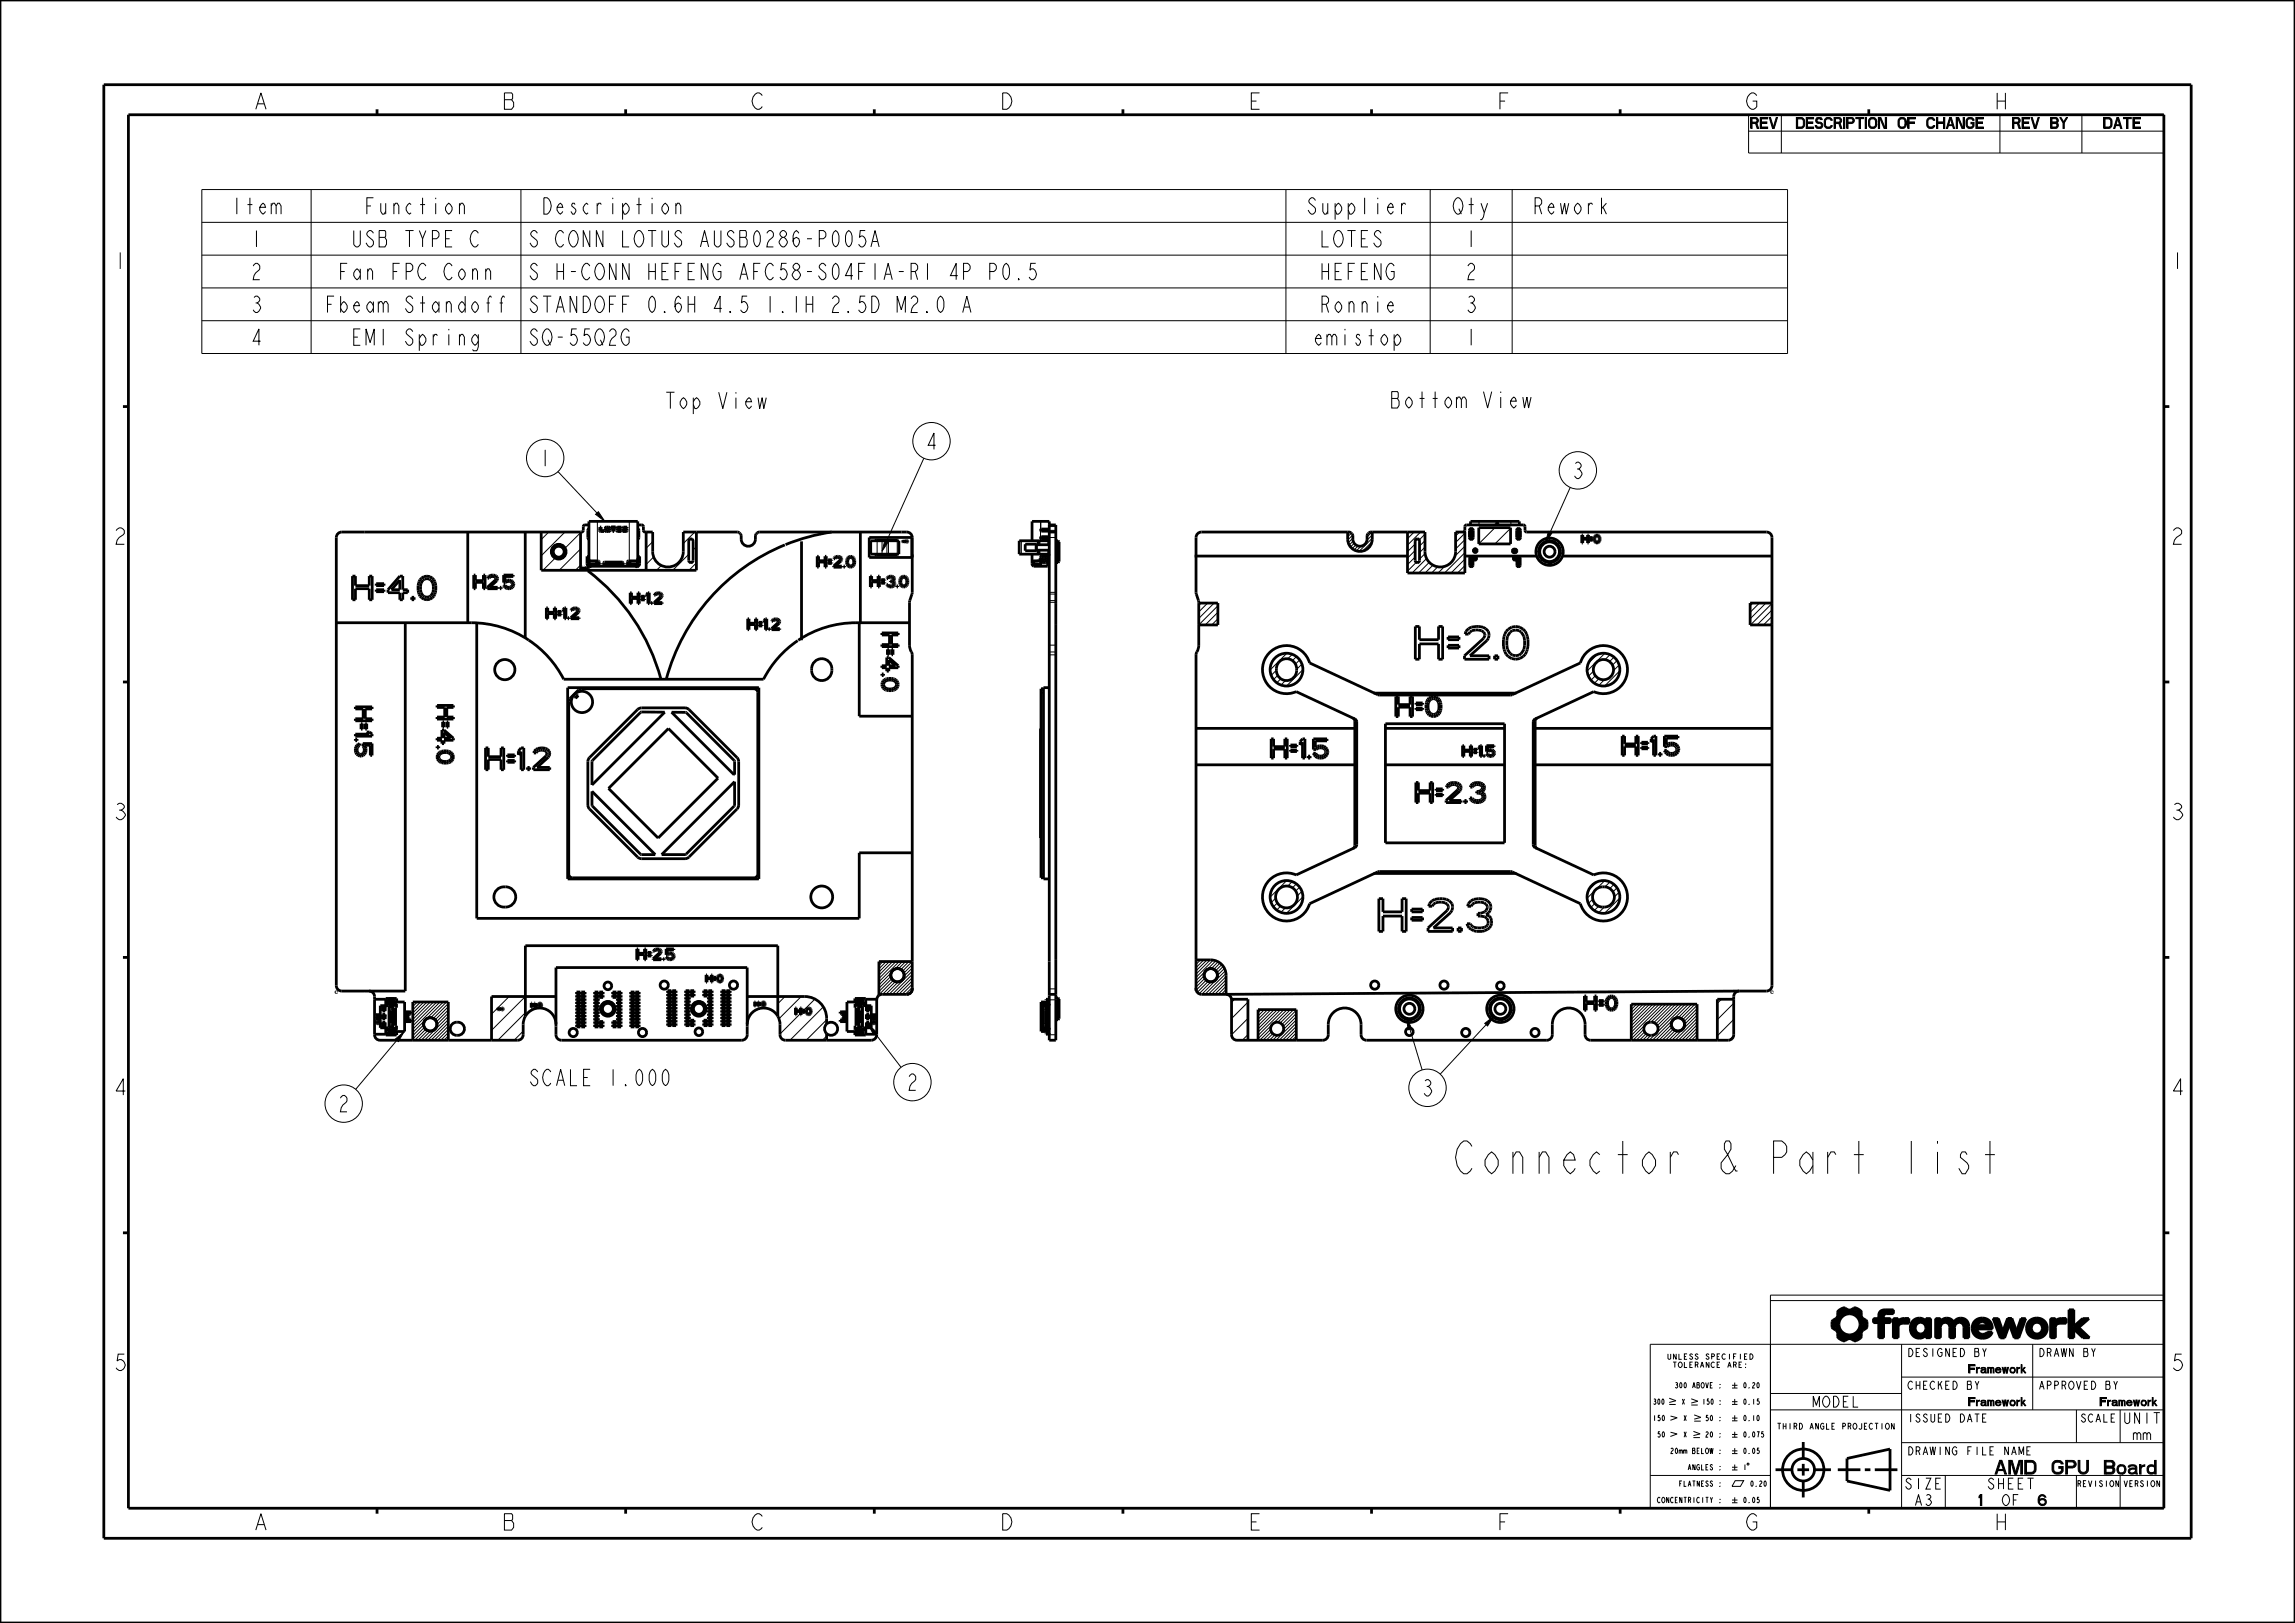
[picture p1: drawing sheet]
<svg xmlns="http://www.w3.org/2000/svg" width="420mm" height="297mm" viewBox="0 0 420 297" stroke-linecap="round" stroke-linejoin="round" font-family="sans-serif">
<defs><g id="words">
<text font-size="7.8" x="265.8" y="214.8">Connector &amp; Part list</text>
<g font-size="3.9">
<text x="46.2" y="20">A</text>
<text x="91.7" y="20">B</text>
<text x="137.2" y="20">C</text>
<text x="182.7" y="20">D</text>
<text x="228.2" y="20">E</text>
<text x="273.7" y="20">F</text>
<text x="319.2" y="20">G</text>
<text x="364.7" y="20">H</text>
<text x="42.3" y="39.2">Item</text>
<text x="66.8" y="39.2">Function</text>
<text x="98.9" y="39.2">Description</text>
<text x="239.2" y="39.2">Supplier</text>
<text x="265.7" y="39.2">Qty</text>
<text x="280.3" y="39.2">Rework</text>
<text x="45.8" y="45.2">1</text>
<text x="64.4" y="45.2">USB TYPE C</text>
<text x="96.5" y="45.2">S CONN LOTUS AUSB0286-P005A</text>
<text x="241.5" y="45.2">LOTES</text>
<text x="268.1" y="45.2">1</text>
<text x="20.5" y="49.2">1</text>
<text x="45.8" y="51.2">2</text>
<text x="62.1" y="51.2">Fan FPC Conn</text>
<text x="96.5" y="51.2">S H-CONN HEFENG AFC58-S04FIA-R1 4P P0.5</text>
<text x="241.5" y="51.2">HEFENG</text>
<text x="268.1" y="51.2">2</text>
<text x="397" y="49.2">1</text>
<text x="45.8" y="57.2">3</text>
<text x="59.8" y="57.2">Fbeam Standoff</text>
<text x="96.5" y="57.2">STANDOFF 0.6H 4.5 1.1H 2.5D M2.0 A</text>
<text x="241.5" y="57.2">Ronnie</text>
<text x="268.1" y="57.2">3</text>
<text x="45.8" y="63.2">4</text>
<text x="64.4" y="63.2">EMI Spring</text>
<text x="96.5" y="63.2">SQ-55Q2G</text>
<text x="240.3" y="63.2">emistop</text>
<text x="268.1" y="63.2">1</text>
<text x="121.5" y="74.8">Top View</text>
<text x="254.2" y="74.7">Bottom View</text>
<text x="169.3" y="82.2">4</text>
<text x="98.6" y="85.3">1</text>
<text x="287.6" y="87.6">3</text>
<text x="20.5" y="99.6">2</text>
<text x="397" y="99.6">2</text>
<text x="20.5" y="150">3</text>
<text x="397" y="150">3</text>
<text x="20.5" y="200.4">4</text>
<text x="61.7" y="203.5">2</text>
<text x="97" y="198.7">SCALE 1.000</text>
<text x="165.8" y="199.5">2</text>
<text x="260" y="200.6">3</text>
<text x="397" y="200.4">4</text>
<text x="20.5" y="250.8">5</text>
<text x="397" y="250.8">5</text>
<text x="46.2" y="280">A</text>
<text x="91.7" y="280">B</text>
<text x="137.2" y="280">C</text>
<text x="182.7" y="280">D</text>
<text x="228.2" y="280">E</text>
<text x="273.7" y="280">F</text>
<text x="319.2" y="280">G</text>
<text x="364.7" y="280">H</text>
</g>
<g font-size="3.3">
<text x="363.3" y="269.8">AMD</text>
<text x="373.1" y="269.8">GPU</text>
<text x="382.8" y="269.8">Board</text>
</g>
<g font-size="2.6">
<text x="320.4" y="23.5">REV</text>
<text x="327.6" y="23.5">DESCRIPTION OF CHANGE</text>
<text x="368.2" y="23.5">REV BY</text>
<text x="385" y="23.5">DATE</text>
<text x="331.6" y="257.5">MODEL</text>
<text x="388.5" y="260.5">UNIT</text>
<text x="390.2" y="263.5">mm</text>
<text x="348.5" y="272.5">SIZE</text>
<text x="350.2" y="275.5">A3</text>
<text x="361.1" y="275.5">1</text>
<text x="363.6" y="272.5">SHEET</text>
<text x="366.2" y="275.5">OF</text>
<text x="373" y="275.5">6</text>
</g>
<g font-size="2">
<text x="349" y="248.3">DESIGNED BY</text>
<text x="357.8" y="251.3">Framework</text>
<text x="373" y="248.3">DRAWN BY</text>
<text x="349" y="254.3">CHECKED BY</text>
<text x="357.8" y="257.3">Framework</text>
<text x="373" y="254.3">APPROVED BY</text>
<text x="381.8" y="257.3">Framework</text>
<text x="349" y="260.3">ISSUED DATE</text>
<text x="380.7" y="260.3">SCALE</text>
<text x="349" y="266.3">DRAWING FILE NAME</text>
</g>
<g font-size="1.4">
<text x="325.4" y="261.6">THIRD ANGLE PROJECTION</text>
<text x="380.1" y="272.1">REVISION</text>
<text x="388.6" y="272.1">VERSION</text>
</g>
<g font-size="1.3">
<text x="305.2" y="248.8">UNLESS</text>
<text x="306.2" y="250.3">TOLERANCE</text>
<text x="312" y="248.8">SPECIFIED</text>
<text x="315.9" y="250.3">ARE:</text>
<text x="302.8" y="257">300</text>
<text x="306.6" y="254">300 ABOVE :</text>
<text x="307.9" y="257">X</text>
<text x="311.5" y="257">150 :</text>
<text x="318.9" y="254">0.20</text>
<text x="318.9" y="257">0.15</text>
<text x="302.7" y="260">150</text>
<text x="303.5" y="263">50</text>
<text x="308.2" y="260">X</text>
<text x="308.2" y="263">X</text>
<text x="312.1" y="260">50 :</text>
<text x="312.1" y="263">20 :</text>
<text x="318.9" y="260">0.10</text>
<text x="318.9" y="263">0.075</text>
<text x="305.8" y="266">20mm BELOW :</text>
<text x="309" y="269">ANGLES :</text>
<text x="318.9" y="266">0.05</text>
<text x="318.9" y="269">1</text>
<text x="303.5" y="275">CONCENTRICITY :</text>
<text x="307.4" y="272">FLATNESS :</text>
<text x="318.9" y="275">0.05</text>
<text x="320.2" y="272">0.20</text>
</g>
</g></defs>
<g fill="#000">
<path d="M109 94.1l.5-.5 1.2 1.8zM283.4 97.3l.6 .3-1.2 1.7zM72.4 190.1l1.6-1.3-1.1 1.8zM158.9 187.4l1.5 1.5-.5 .4zM337.2 239.4h.4zM336.6 239.7l.6-.3h.4l.5 .2zM336.5 239.8l1.7-.1zM336.4 239.9l.1-.1 1.7-.1 2.2 .1 .2 .3-4.3 .6zM338.8 239.6l.6-.3 .3 .1zM338.5 239.7l1.2-.3 .7 .4zM344.1 240l.7-.3h1.7v.7h-2.6zM335.4 243l1.2-.1 .1 .3-.8 .2z"/>
<path d="M335.4 241.6l1.4-.2-.3 .8 .1 .7-1.2 .1-.1-.7zM335.9 243.4l.8-.2 .3 .4 .5 .4-1.2 .6v-.8zM336.3 240.7l1.9-.3-.8 .3-.6 .7-1.3 .2 .6-.4zM337.3 245.4l.3-.1zM336.8 245.1l1.4-.1-.6 .3-.3 .1zM336.6 245h1.9zM338.2 240.4l2.4-.3v.6l-1 .1-.7-.3zM336.3 244.6l1.2-.6 .7 .3 2.4 .3-.2 .3-3.8 .1zM338.6 245l1.8-.1-1.1 .4zM339.3 245.3l.9-.2-.6 .3zM338.8 244.3l.7-.3 1.1-.1v.7zM339.6 240.8h1z"/>
<path d="M339.5 244l1.2-.2zM339.7 240.9h1zM339.6 243.9l1.1-.2zM339.8 241h.9l-.8 .1zM339.7 243.8l1-.1zM339.9 241.1l.8-.1 .1 .1-.8 .1zM339.9 243.6l.9-.1-.1 .2h-.9zM340 241.2l.8-.1v.1l-.7 .1zM340 243.5l.9-.1-.1 .1-.9 .1zM340.1 241.3l.7-.1 .7 .4-1.2 .1zM340.2 243.2l1.3-.1a1.97 1.97 0 0 1-1.5 .4zM340.3 241.7h1.3l-1.3 .1z"/>
<path d="M340.3 243l1.3-.1v.1l-1.4 .2zM340.3 241.8l1.3-.1v.1l-1.2 .1zM340.3 242.9l1.3-.1-1.3 .2zM340.4 241.9l1.2-.1 .1 .1-1.3 .2zM340.4 242.8l1.3-.1-.1 .1-1.3 .1zM340.4 242.1l1.3-.2v.2l-1.3 .1zM340.4 242.6l1.3-.1v.2l-1.3 .1zM340.4 242.2l1.3-.1v.2l-1.3 .2zM340.4 242.5l1.3-.2v.2l-1.3 .1zM342.9 241.3h.9l.9-.5v.5l-1.8 .7zM343.8 240.8l1-.1-1 .6zM343.8 240.7l1-.1v.1z"/>
<path d="M343.8 240.6l1.1-.1zM343.8 240.5l1.2-.1zM343.9 240.4h1.4zM342.9 242l1.8-.7h1.3v.7h-1.3v2.8h-.9v-2.8zM347.4 242.6v2.2h-.9zM346.5 241.3h.9v.6a1.14 1.14 0 0 1 1.1-.6h.8v.9h-.9a.92 .92 0 0 0-1 .4l-.9 2.2zM349.9 241.9l1.6 .1-1.7 .1zM349.6 243.2l.9-.2v.2l-.9 .2zM349.6 242.9l.9-.1v.2l-.9 .2zM349.6 243.4l.9-.2v.2l-.9 .1zM349.6 242.7l1-.1-.1 .2-.9 .1zM349.6 243.5l.9-.1 .1 .1-.9 .1z"/>
<path d="M349.6 242.6l1-.1v.1l-1 .1zM349.7 243.6l.9-.1 .1 .2-1 .1zM349.7 242.5l1-.1-.1 .1-1 .1zM349.7 243.8l1-.1v.1l-.9 .1zM349.7 242.3h1.1l-.1 .1-1 .1zM349.8 242.2l1.2-.1-.2 .2h-1.1zM349.8 243.9l.9-.1 .2 .1-1.1 .1zM349.8 244h1.2l-1.1 .1zM349.8 242.1l1.6-.1-1.6 .2zM350.7 241.3h1zM351.1 244.9h.4zM349.9 244.1l1.1-.1a.95 .95 0 0 0 1.4-.5v.8l-2.5-.1z"/>
<path d="M350.9 244.8h.9zM350.5 241.4l1.2-.1h.2zM350.2 241.6l.3-.2 1.4-.1 .3 .2zM350.5 244.7h1.6l-.3 .1h-.9zM350.4 244.6h1.8zM350.1 241.7l2.1-.2 .1 .1zM350.2 244.5l2.1-.1-.1 .2h-1.8zM350.1 241.7h2.3l-2.4 .1zM350.1 244.4l2.3-.1-2.2 .2zM350 241.8h2.4l-2.5 .1zM349.9 244.2l2.5 .1-2.3 .1zM352.4 241.3h.9v3.5h-.9v-1.3a1.15 1.15 0 0 0-.4-1.4l.4-.3z"/>
<path d="M349.9 241.9l2.5-.1-.4 .3zM354.2 241.3h.9v3.5h-.9zM355.9 242h2.7a.85 .85 0 0 0-.9 .9v1.9h-.9v-1.9a.83 .83 0 0 0-.9-.9zM355.3 241.6a1.4 1.4 0 0 1 2.2 .3l-1.7 .1-.4 .2-.2 .3-.1-.6zM357.8 241.6a1.46 1.46 0 0 1 2.4 .7l-.9 .1-.5-.4h-1.3zM359.3 242.4l.9-.1 .1 2.5h-.9v-1.9zM361 243.5l.8-.2 .1 .2-.9 .1zM361 242.5l.9-.2v.2l-.9 .1zM361 243.6l.9-.1v.1l-.9 .2zM361 242.3l1-.1-1 .3zM361 243.8l.9-.2 .1 .2-.9 .1zM361.1 242.2l1-.1-.1 .1-1 .1z"/>
<path d="M361.1 243.9l.9-.1 .1 .1-.9 .1zM361.2 242.1l1.1-.1-1.2 .2zM361.2 244l.9-.1 .2 .1-1.1 .1zM361.2 242l1.5-.1-1.5 .2zM361.2 244.1h1.3l-1.2 .1zM361.4 241.8a1.89 1.89 0 0 1 3.1 .5l-.9 .1a.9 .9 0 0 0-.9-.5l-1.5 .1zM361.3 244.2h1.5zM362.4 244.9l1.1-.1zM361.3 244.2l1.7-.1 .7-.3h.9l-.3 .5-2.8 .1zM361 242.6l.9-.1 2.7 .1v.5l-3.7 .1zM361.5 244.4l2.8-.1-.8 .5-1.1 .1zM363.6 242.4l.9-.1 .1 .3h-.9z"/>
<path d="M360.9 243.2l3.7-.1v.1h-2.8v.1l-.8 .2zM364.8 241.3h.9l.8 2.4-.4 1.1zM367.4 241.3h.8l.9 2.3 1.6-2.3-1.3 3.5h-.8l-.9-2.4-.9 2.4h-.7zM369.9 241.3h.8l-1.6 2.3zM370.9 243.2l.9-.2v.2l-.9 .1zM370.9 242.9l.9-.1v.2l-.9 .2zM370.9 243.3l.9-.1v.2l-.9 .1zM370.9 242.8l.9-.1v.1l-.9 .1zM370.9 243.5l.9-.1 .1 .1-.9 .1zM370.9 242.6l1-.1-.1 .2-.9 .1zM371 243.6l.9-.1v.2l-.9 .1zM371 242.5l1-.1-.1 .1-1 .1z"/>
<path d="M371 243.8l.9-.1 .1 .1-.9 .1zM371 242.3l1.1-.1-.1 .2-1 .1zM371.1 243.9l.9-.1 .2 .1-1.1 .1zM371.1 242.2l1.2-.1-1.3 .2zM371.1 244l1.1-.1 .2 .1-1.2 .1zM371.1 242.1l1.6-.1-1.6 .2zM371.4 241.8a1.94 1.94 0 0 1 3.2 .7l-.9 .1a.96 .96 0 0 0-1-.6l-1.6 .1zM371.2 244.1h3.1a1.97 1.97 0 0 1-3.1 0zM373.7 242.6l.9-.1 .1 .7-.2 .7-.2 .2h-1.4a1.06 1.06 0 0 0 .8-1.5zM376.2 242.6v2.2h-.9zM375.3 241.3h.9v.6a1.14 1.14 0 0 1 1.1-.6h.8v.9h-.9a.92 .92 0 0 0-1 .4l-.9 2.2zM378.6 239.7h.9v3l1.6-1.4h1.2l-1.9 1.6 2 1.9h-1.2l-1.7-1.6v1.6h-.9z"/>
</g>
<g fill="none" stroke="#000" stroke-width=".18">
<path d="M36.9 34.7h290.2v30h-290.2zM56.9 34.7v30M95.3 34.7v30M235.3 34.7v30M261.7 34.7v30M276.7 34.7v30M320 21h76v7h-76zM320 24h76M326 21v7M366 21v7M381 21v7M36.9 40.7h290.2"/>
<path d="M36.9 46.7h290.2M36.9 52.7h290.2M36.9 58.7h290.2M102.1 86.3l7.1 7.6M109 94.1l.5-.5 1.2 1.8zM283.4 97.3l.6 .3-1.2 1.7zM287.4 89.2l-3.7 8.2M72.4 190.1l1.6-1.3-1.1 1.8zM72.6 190.4l-7.5 8.9M158.9 187.4l1.5 1.5-.5 .4zM160.1 189.1l4.8 6.2M324 238h72"/>
<path d="M336.4 239.9l.1-.1 1.7-.1 2.2 .1 .2 .3-4.3 .6zM336.5 239.8l1.7-.1zM336.6 239.7l.6-.3h.4l.5 .2zM337.2 239.4h.4zM338.5 239.7l1.2-.3 .7 .4zM338.8 239.6l.6-.3 .3 .1zM344.1 240l.7-.3h1.7v.7h-2.6zM378.6 239.7h.9v3l1.6-1.4h1.2l-1.9 1.6 2 1.9h-1.2l-1.7-1.6v1.6h-.9zM305.5 257h1.2M305.5 255.9l1.2 .4M305.7 259.1l1.2 .3-1.2 .5M306.7 256.3l-1.2 .3"/>
<path d="M309.5 257.1h1.2M309.5 256l1.2 .4M310 258.9l1.3 .5M310.7 256.4l-1.2 .3M311.3 259.4l-1.3 .3M324 255h24M324 258h72M335.4 243l1.2-.1 .1 .3-.8 .2zM335.4 241.6l1.4-.2-.3 .8 .1 .7-1.2 .1-.1-.7zM335.9 243.4l.8-.2 .3 .4 .5 .4-1.2 .6v-.8zM336.3 240.7l1.9-.3-.8 .3-.6 .7-1.3 .2 .6-.4zM336.3 244.6l1.2-.6 .7 .3 2.4 .3-.2 .3-3.8 .1z"/>
<path d="M336.6 245h1.9zM336.8 245.1l1.4-.1-.6 .3-.3 .1zM337.3 245.4l.3-.1zM338.2 240.4l2.4-.3v.6l-1 .1-.7-.3zM338.6 245l1.8-.1-1.1 .4zM338.8 244.3l.7-.3 1.1-.1v.7zM339.3 245.3l.9-.2-.6 .3zM339.5 244l1.2-.2zM339.6 240.8h1zM339.6 243.9l1.1-.2zM339.7 240.9h1zM339.7 243.8l1-.1z"/>
<path d="M339.8 241h.9l-.8 .1zM339.9 241.1l.8-.1 .1 .1-.8 .1zM339.9 243.6l.9-.1-.1 .2h-.9zM340 241.2l.8-.1v.1l-.7 .1zM340 243.5l.9-.1-.1 .1-.9 .1zM340.1 241.3l.7-.1 .7 .4-1.2 .1zM340.2 243.2l1.3-.1a1.97 1.97 0 0 1-1.5 .4zM340.3 241.7h1.3l-1.3 .1zM340.3 243l1.3-.1v.1l-1.4 .2zM340.3 241.8l1.3-.1v.1l-1.2 .1zM340.3 242.9l1.3-.1-1.3 .2zM340.4 241.9l1.2-.1 .1 .1-1.3 .2z"/>
<path d="M340.4 242.8l1.3-.1-.1 .1-1.3 .1zM340.4 242.1l1.3-.2v.2l-1.3 .1zM340.4 242.6l1.3-.1v.2l-1.3 .1zM340.4 242.2l1.3-.1v.2l-1.3 .2zM340.4 242.5l1.3-.2v.2l-1.3 .1zM342.9 241.3h.9l.9-.5v.5l-1.8 .7zM342.9 242l1.8-.7h1.3v.7h-1.3v2.8h-.9v-2.8zM343.8 240.8l1-.1-1 .6zM343.8 240.7l1-.1v.1zM343.8 240.6l1.1-.1zM343.8 240.5l1.2-.1zM343.9 240.4h1.4z"/>
<path d="M346.5 241.3h.9v.6a1.14 1.14 0 0 1 1.1-.6h.8v.9h-.9a.92 .92 0 0 0-1 .4l-.9 2.2zM347.4 242.6v2.2h-.9zM348 252h48M348 246v30M349.6 242.9l.9-.1v.2l-.9 .2zM349.6 243.2l.9-.2v.2l-.9 .2zM349.6 243.4l.9-.2v.2l-.9 .1zM349.6 242.7l1-.1-.1 .2-.9 .1zM349.6 243.5l.9-.1 .1 .1-.9 .1zM349.6 242.6l1-.1v.1l-1 .1zM349.7 243.6l.9-.1 .1 .2-1 .1zM349.7 242.5l1-.1-.1 .1-1 .1z"/>
<path d="M349.7 243.8l1-.1v.1l-.9 .1zM349.7 242.3h1.1l-.1 .1-1 .1zM349.8 243.9l.9-.1 .2 .1-1.1 .1zM349.8 242.2l1.2-.1-.2 .2h-1.1zM349.8 244h1.2l-1.1 .1zM349.8 242.1l1.6-.1-1.6 .2zM349.9 244.1l1.1-.1a.95 .95 0 0 0 1.4-.5v.8l-2.5-.1zM349.9 244.2l2.5 .1-2.3 .1zM349.9 241.9l2.5-.1-.4 .3zM349.9 241.9l1.6 .1-1.7 .1zM350 241.8h2.4l-2.5 .1zM350.1 244.4l2.3-.1-2.2 .2z"/>
<path d="M350.1 241.7l2.1-.2 .1 .1zM350.1 241.7h2.3l-2.4 .1zM350.2 244.5l2.1-.1-.1 .2h-1.8zM350.2 241.6l.3-.2 1.4-.1 .3 .2zM350.4 244.6h1.8zM350.5 244.7h1.6l-.3 .1h-.9zM350.5 241.4l1.2-.1h.2zM350.7 241.3h1zM350.9 244.8h.9zM351.1 244.9h.4zM352.4 241.3h.9v3.5h-.9v-1.3a1.15 1.15 0 0 0-.4-1.4l.4-.3zM354.2 241.3h.9v3.5h-.9z"/>
<path d="M355.3 241.6a1.4 1.4 0 0 1 2.2 .3l-1.7 .1-.4 .2-.2 .3-.1-.6zM355.9 242h2.7a.85 .85 0 0 0-.9 .9v1.9h-.9v-1.9a.83 .83 0 0 0-.9-.9zM357.8 241.6a1.46 1.46 0 0 1 2.4 .7l-.9 .1-.5-.4h-1.3zM359.3 242.4l.9-.1 .1 2.5h-.9v-1.9zM360.9 243.2l3.7-.1v.1h-2.8v.1l-.8 .2zM361 242.6l.9-.1 2.7 .1v.5l-3.7 .1zM361 243.5l.8-.2 .1 .2-.9 .1zM361 242.5l.9-.2v.2l-.9 .1zM361 243.6l.9-.1v.1l-.9 .2zM361 242.3l1-.1-1 .3zM361 243.8l.9-.2 .1 .2-.9 .1zM361.1 242.2l1-.1-.1 .1-1 .1z"/>
<path d="M361.1 243.9l.9-.1 .1 .1-.9 .1zM361.2 242.1l1.1-.1-1.2 .2zM361.2 244l.9-.1 .2 .1-1.1 .1zM361.2 242l1.5-.1-1.5 .2zM361.2 244.1h1.3l-1.2 .1zM361.3 244.2l1.7-.1 .7-.3h.9l-.3 .5-2.8 .1zM361.3 244.2h1.5zM361.4 241.8a1.89 1.89 0 0 1 3.1 .5l-.9 .1a.9 .9 0 0 0-.9-.5l-1.5 .1zM361.5 244.4l2.8-.1-.8 .5-1.1 .1zM362.4 244.9l1.1-.1zM363.6 242.4l.9-.1 .1 .3h-.9zM364.8 241.3h.9l.8 2.4-.4 1.1z"/>
<path d="M367.4 241.3h.8l.9 2.3 1.6-2.3-1.3 3.5h-.8l-.9-2.4-.9 2.4h-.7zM369.9 241.3h.8l-1.6 2.3zM370.9 242.9l.9-.1v.2l-.9 .2zM370.9 243.2l.9-.2v.2l-.9 .1zM370.9 242.8l.9-.1v.1l-.9 .1zM370.9 243.3l.9-.1v.2l-.9 .1zM370.9 242.6l1-.1-.1 .2-.9 .1zM370.9 243.5l.9-.1 .1 .1-.9 .1zM371 242.5l1-.1-.1 .1-1 .1zM371 243.6l.9-.1v.2l-.9 .1zM371 242.3l1.1-.1-.1 .2-1 .1zM371 243.8l.9-.1 .1 .1-.9 .1z"/>
<path d="M371.1 242.2l1.2-.1-1.3 .2zM371.1 243.9l.9-.1 .2 .1-1.1 .1zM371.1 242.1l1.6-.1-1.6 .2zM371.1 244l1.1-.1 .2 .1-1.2 .1zM371.2 244.1h3.1a1.97 1.97 0 0 1-3.1 0zM371.4 241.8a1.94 1.94 0 0 1 3.2 .7l-.9 .1a.96 .96 0 0 0-1-.6l-1.6 .1zM372 246v12M373.7 242.6l.9-.1 .1 .7-.2 .7-.2 .2h-1.4a1.06 1.06 0 0 0 .8-1.5zM375.3 241.3h.9v.6a1.14 1.14 0 0 1 1.1-.6h.8v.9h-.9a.92 .92 0 0 0-1 .4l-.9 2.2zM376.2 242.6v2.2h-.9zM380 258v6M388 258v6"/>
<path d="M396 246h-94v30h94v-39h-72v39M302 270h22M305.7 262.1l1.2 .3-1.2 .5M309.9 263.1h1.2M309.9 261.9l1.2 .5M310 260.1h1.2M311.1 262.4l-1.2 .3M348 264h48M348 270h48M356 270v6M380 270v6M388 270v6"/>
<circle cx="99.8" cy="83.8" r="3.4"/>
<circle cx="288.8" cy="86.1" r="3.4"/>
<circle cx="167" cy="198" r="3.4"/>
<circle cx="62.9" cy="202" r="3.4"/>
</g>
<g fill="none" stroke="#000" stroke-width=".51">
<path d="M0 0h420v297h-420zM19 15.5h382v266h-382zM23.5 21h372.5v255h-372.5zM69 20v1M114.5 20v1M160 20v1M205.5 20v1M251 20v1M296.5 20v1M342 20v1M22.5 74.4h1M396 74.4h1"/>
<path d="M22.5 124.8h1M396 124.8h1M22.5 175.2h1M396 175.2h1M22.5 225.6h1M336.4 239.9l.7-.5h.5a1.25 1.25 0 0 0 1.7 0l.3-.1 .5 .3 .5 .5a1.25 1.25 0 0 0 .9 1.5 1.44 1.44 0 0 1 .1 1.4l-.1 .1a1.25 1.25 0 0 0-.9 1.5l-.1 .2-.4 .3-.8 .2a1.25 1.25 0 0 0-1.7 0l-.3 .1a1.35 1.35 0 0 1-1-1.6l-1-.9v-.9l.1-.4a1.25 1.25 0 0 0 .9-1.5zM344.1 240l.6-.3h1.8v.7h-1.4l-.3 .3-.1 .6h1.3v.7h-1.3v2.8h-.9v-2.8h-.9v-.7h.9l.1-.8zM378.6 239.7h.9v3l1.6-1.4h1.2l-1.9 1.6 2 1.9h-1.2l-1.7-1.6v1.6h-.9zM396 225.6h1M346.5 241.3h.9v.6l.2-.4 .4-.2h1.3v.9h-1.3l-.5 .3-.1 2.3h-.9zM350.1 241.7l.6-.4 .6-.1 .7 .2 .4 .4v-.5h.9v3.5h-.9v-.5l-.4 .4-.6 .2-.7-.1-.6-.4-.4-.6-.1-.8 .1-.7zM354.2 241.3h.9v.6l.7-.6 .8-.1 .6 .3 .3 .5 .4-.5 .5-.2 .7-.1 .5 .2 .4 .4 .3 .6v2.4h-.9v-2.2l-.3-.4-.5-.2-.5 .2-.3 .4-.1 2.2h-.9v-2.2l-.3-.4-.5-.2-.5 .2-.3 .4-.1 2.2h-.9z"/>
<path d="M361.4 241.7l.6-.4 .7-.1 .7 .1 .6 .4 .5 .6 .1 .9h-2.8l.3 .6 .5 .3h.6l.5-.3h.9l-.3 .5-.6 .4-.8 .2-.8-.1-.6-.4-.4-.6-.2-.7 .1-.8zM362.1 242.1l.4-.2h.5l.4 .3 .3 .4h-1.9zM364.8 241.3h.9l.8 2.4 .9-2.4h.8l.9 2.3 .8-2.3h.8l-1.3 3.5h-.8l-.9-2.4-.9 2.4h-.7zM375.3 241.3h.9v.6l.2-.4 .4-.2h1.3v.9h-1.3l-.5 .3-.1 2.3h-.9zM69 276v1M114.5 276v1M160 276v1M205.5 276v1M251 276v1M296.5 276v1M324.9 269h3.2M328.9 269h2.2"/>
<path d="M330 263.9v3.2M330 267.9v2.1M330 270.8v3.2M331.9 269h3.2M336.3 269h4.2M338 266.9l7.9-1.7v7.5l-7.9-1.7zM341.3 269h1M342 276v1M343.1 269h4.1"/>
<circle cx="338.5" cy="242.3" r="1.93"/>
<circle cx="351.5" cy="243.1" r="1.03"/>
<circle cx="372.8" cy="243.1" r="1.88"/>
<circle cx="372.8" cy="243.1" r="1.04"/>
<circle cx="330" cy="269" r="3.8"/>
<circle cx="330" cy="269" r="2.06"/>
</g>
<!-- layer: ASSEM_MEM -->
<g fill="none" stroke="#000" stroke-width=".51">
<path d="M85.6 97.4v16.7M96.1 97.4v19.3M99 97.4v7h28.4v-7M106.2 97.4v7M107.8 96.7l-.2 .4v1.3l.2 .3M107.8 96.1h-.9l-.2 .3v.8l-.3 .2h-43.9a1 1 0 0 0-1 1v82a1 1 0 0 0 1 1h11.7v-67.4M109.8 96.5h.2v.6h.6v.2l-.8-.1zM110.8 96.5h.8v.7h-.8zM110.9 96.6h.5v.5h-.5zM111.8 96.4h.9v.2h-.3v.7h-.3v-.7h-.3zM112.1 96.6h.1M113.1 96.9h.1"/>
<path d="M113.1 96.6v.2M113.1 96.8h.1M113.2 96.6h.5v-.1h-.8v.7l.8 .1v-.2h-.5l-.1-.2M113.2 96.8h.4v.1h-.5M113.2 96.6h-.1M114.2 96.8v-.2h.6v-.1h-.7l-.2 .1 .1 .3h.5M114.2 96.8h.1M114.2 96.8h.4a.24 .24 0 0 1 .2 .2 .24 .24 0 0 1-.2 .3h-.7v-.2h.6M114.5 97.1h.1M114.5 96.9h.1M114.5 96.9v.2M116.7 96.1h.7l.3 .1v.9l.2 .2 1.5 .1v3.6a2.8 2.8 0 0 0 2.8 2.8 2.8 2.8 0 0 0 2.8-2.8v-3.6h9.9l.4 .1 .3 .6a1.37 1.37 0 0 0 .6 1.6 1.37 1.37 0 0 0 1.8-.3l.2-.3 .1-1.2 .3-.4 .4-.1h26.9a1 1 0 0 1 1 1v10l-.5 1.8v7.9l.5 1.7v61.2a1 1 0 0 1-1 1"/>
<path d="M116.7 96.7l.2 .4v1.3l-.2 .3M118.2 97.4v7M126.2 98.7a.4 .4 0 0 1 .6 .3v3.6a.4 .4 0 0 1-.4 .4 .4 .4 0 0 1-.4-.4v-3.6zM143.6 99.7a37 37 0 0 0-21.7 24.6M146.7 99.1v18.1M152.2 97.4a37 37 0 0 0-8.4 2.3M157.5 97.4v16.6M159.1 98.4h7.8v3.6h-7.8zM159.3 99h5.2v2.4h-5.2zM160.1 99v-.1h4.2v.1M160.3 98.9v.1M164.2 98.9v.1"/>
<path d="M165.2 98.9l.1 .1h.2l.1-.1v.4l-.1-.2h-.2l-.1 .2zM165.6 99.1h.2zM165.6 99h.2zM166.1 98.9a.18 .18 0 0 0-.3 .2 .18 .18 0 0 0 .3 .1M166.1 98.9h.1M166.1 99.2h.1M166.1 98.9v.3M189.7 99.6v.1M189.7 99.7v-.1h-2.1v1.2h2.1v-.1M190 99v.7M190.1 99v.7M190.5 96.9v.3"/>
<path d="M190.5 98.2v.4M190.8 96.8v.4M190.8 98.2v.2M190.8 98.4h.1M190.8 98.4l.2 .2M190.9 98.6h.1M191.7 96.8v.4M191.7 98.2v.4M191.9 99h-5.4v2.4h5.4M192 98.1l-1.3 .1-.2 .2 .2 .2h1.3M192 96.8h-1.3l-.2 .2 .2 .2 1.3 .1M192 96.1h1.2v94.3h-1.2v-95h-3.1v3.6"/>
<path d="M192 98.9h-.1v.8M192 97.4h1.2M192 99.7h-2.4v1h2.4M193.2 99h.4M193.6 99l.2 .2v3.6l-.2 .2M193.6 99v4M246.6 97.4a3.2 3.2 0 0 0 .8 2.9 2.25 2.25 0 0 0 2.4 .4 2.25 2.25 0 0 0 1.3-2v-1.3M257.6 97.4v7.5h10.5v-7.5h-1.7v3.6a2.8 2.8 0 0 1-2.8 2.8 2.8 2.8 0 0 1-2.8-2.8v-3.6h-9.9l-.4 .1-.3 .6a1.37 1.37 0 0 1-.6 1.6 1.37 1.37 0 0 1-1.8-.3l-.2-.3-.1-1.2-.3-.4-.3-.1h-27a1 1 0 0 0-1 1v10l.5 1.8v7.9l-.5 1.7v61.2a1 1 0 0 0 1 1h4.5M259 98.8a.4 .4 0 0 1 .5-.2 .4 .4 0 0 1 .3 .4v3.6a.4 .4 0 0 1-.4 .4 .4 .4 0 0 1-.4-.4zM267.8 97.4l.2-.2 .1-1 .3-.1h10.4l.2 .1 .1 1 .3 .2h43.9a1 1 0 0 1 1 1v82a1 1 0 0 1-1 1h-5M269 96.9a.35 .35 0 0 1 .4-.2 .35 .35 0 0 1 .2 .4v1.3a.35 .35 0 0 1-.3 .3 .35 .35 0 0 1-.4-.3zM269.1 96.1v-.7h9v.7"/>
<path d="M269.1 98.2h.3M269.1 97.2h.3M269.1 96.8h.1M269.1 98.6v.1M269.1 96.8v1.8M269.1 96.8h.4M269.1 98.6h.4M269.4 96.8v1.8M270.6 96.6h5.8v2.9h-5.8zM273.8 95.4l.2 .2v.5M274 95.6h.1M274.2 95.4l-.2 .2v.5"/>
<path d="M274.2 96.1a.2 .2 0 0 0-.2-.3 .2 .2 0 0 0-.2 .3M277.6 96.9a.35 .35 0 0 1 .4-.2 .35 .35 0 0 1 .3 .4v1.3a.35 .35 0 0 1-.4 .3 .35 .35 0 0 1-.3-.3zM277.7 96.8h.3M277.7 98.6h.3M277.7 96.8v1.8M277.8 98.2h.3M277.8 97.2h.3M278 96.8v1.8M278.1 96.8h.1M278.1 98.6v.1M289.5 97.9h.2v.6h.8v-.6h.2v1.5h-.2v-.7h-.8v.7h-.2zM291 98.7h.5v.2h-.5z"/>
<path d="M291 98.4h.5v.1h-.5zM291.9 98a.71 .71 0 0 1 .9 .3 .71 .71 0 0 1-.2 1 .71 .71 0 0 1-.9-.4 .71 .71 0 0 1 .2-.9zM292 98.1h.1a.55 .55 0 0 1 .6 .5 .55 .55 0 0 1-.6 .6l-.2-.5zM61.5 114h24.7a19 19 0 0 1 17 10.3h36.5a19 19 0 0 1 6.3-7.1M64.5 105.4h.5v1.8h2.6v-1.8h.5v4.4h-.5v-2.1h-2.6v2.1h-.5zM68.8 106.8h1.5v.4h-1.5zM68.8 107.9h1.5v.4h-1.5zM73.2 105.4h.5v2.5h.9v.6h-.9v1.3h-.5v-1.3h-2.2v-.6zM73.2 106.2v1.7h-1.6zM75.3 109.3h.5v.5h-.5zM77.1 105.8a1.63 1.63 0 0 1 1.8-.2 1.63 1.63 0 0 1 .9 1.6 2.04 2.04 0 0 1-1.7 2.6 2.15 2.15 0 0 1-1.5-3.1l.3-.6zM77.4 106.2a1.17 1.17 0 0 1 1.3-.1 1.17 1.17 0 0 1 .6 1.2 1.57 1.57 0 0 1-1.2 2 1.24 1.24 0 0 1-1.1-1.4l.1-1.2z"/>
<path d="M86.7 105.2h.3v1h1.5v-1h.3v2.5h-.3v-1.1h-1.5v1.1h-.3zM87.2 114.1v54h70v-12h9.7M89.5 105.4a.96 .96 0 0 1 1.6 .5l-.2 .4-1.3 1.2h1.5v.2h-1.9v-.2l1.6-1.6a.7 .7 0 0 0-1.3-.1h-.3zM91.5 107.5h.2v.2h-.2zM92.2 105.2h1.7v.3h-1.5v.9a.88 .88 0 0 1 1.4 0 .88 .88 0 0 1-.3 1.3h-.2a.93 .93 0 0 1-1.1-.6h.3a.64 .64 0 0 0 .9 .4 .64 .64 0 0 0 .2-.9l-.1-.1a.88 .88 0 0 0-1 .1h-.3zM100 111.2h.2v.8h1.2v-.8h.3v2h-.3v-.9h-1.2v.9h-.2zM102 111.9h.7v.1h-.7zM102 112.4h.7v.2h-.7zM103.3 111.2h.3v2h-.3v-1.6l-.2 .3v-.4zM103.9 113h.2v.2h-.2zM104.5 111.5a.75 .75 0 0 1 .9-.3 .75 .75 0 0 1 .6 .8l-1.2 1h1.2v.2h-1.5v-.2l1.2-1a.47 .47 0 0 0-.3-.6 .47 .47 0 0 0-.6 .2l-.3 .1zM106.6 103.8v.2h.3l.1-.2v.5l-.1-.3h-.3v.3z"/>
<path d="M107.1 103.9l.1 .1zM107.1 104l.1 .1zM107.4 104.2a.19 .19 0 0 1-.1-.3 .19 .19 0 0 1 .3-.1v.4M107.4 104.2h.1M107.6 104.2h-.1M107.6 104.5a37 37 0 0 1 13.4 19.8M107.7 103.6l.2 .1 .2-.1M107.7 102.2h.1M107.7 102.8l.1 .1M107.8 101.9l-.1 .1M107.8 102.4l.1 .3M107.8 103.2h.1"/>
<path d="M107.8 103.3v-7.9h8.9v7.9M107.9 103.3l-.2-.1v-1.1l-.1-.3h-.2v1.4l.3 .4h.2M107.9 103.6h8.7M107.9 103.3v.3M107.9 103.3h.1M108.1 102.7h.1M108.1 103.3h.1M108.2 103.3h.1M109.2 102.7l.1 .6M109.5 103.3h.1M109.6 103.3h-1.8v-.6h1.8v.9M110.5 103.6v-.6l.1-.1h3.2l.2 .1v.6"/>
<path d="M110.5 103.3h3.5M110.8 103.3h.1M111 103.3h.1M111.3 103.3h.1M111.5 103.3h.1M111.8 103.3h.1M112 103.3h.1M112.3 103.3h.1M112.5 103.3h.1M112.8 103.3h.1M113 103.3h.1M113.3 103.3h.1"/>
<path d="M113.5 103.3h.1M113.8 103.3h.1M114 103.3h.1M114.8 103.3h1.9v-.6h-1.8l-.1 .9M115 103.3h.1M115.2 102.7v.6M115.3 108.5h.3v.8h1.1v-.8h.3v2h-.3v-1h-1.1v1h-.3zM116.3 103.3h.1M116.4 102.7h.1M116.4 103.3h.1M116.5 103.3h.1M116.6 103.3h.1"/>
<path d="M116.7 102.4l-.1 .3M116.7 103.2h.1M116.7 102.2h.1M116.7 101.9l.1 .1M116.8 102.8l-.1 .1M116.8 103.6l-.2 .1-.2-.1M116.9 101.8h.2v1.4l-.1 .2-.4 .2v-.3l.2-.1v-1.1zM117.3 109.1h.7v.2h-.7zM117.3 109.6h.7v.2h-.7zM118.6 108.5h.2v2h-.2v-1.7l-.3 .3v-.3zM119.2 110.3h.2v.2h-.2zM120 108.6a.72 .72 0 0 1 .8-.1 .72 .72 0 0 1 .4 .7l-1.2 1.1h1.2v.2h-1.5v-.2l1.2-1.1a.48 .48 0 0 0-.4-.6 .48 .48 0 0 0-.5 .3h-.3z"/>
<path d="M136.8 113.2h.3v.8h1.1v-.8h.3v2h-.3v-.9h-1.1v.9h-.3zM138.8 113.9h.7v.1h-.7zM138.8 114.4h.7v.2h-.7zM140.1 113.2h.2v2h-.2v-1.6l-.3 .3v-.4zM140.7 115h.2v.2h-.2zM141.5 113.4a.72 .72 0 0 1 .8-.2 .72 .72 0 0 1 .4 .8l-1.2 1h1.2v.2h-1.5v-.2l1.2-1a.48 .48 0 0 0-.4-.6 .48 .48 0 0 0-.5 .3h-.3zM149.6 101.8h.2v.8h1.2v-.8h.2v2h-.2v-.9h-1.2v.9h-.2zM151.6 102.4h.6v.2h-.6zM151.6 102.9h.6v.2h-.6zM152.8 101.9a.72 .72 0 0 1 .8-.1 .72 .72 0 0 1 .4 .7l-1.1 1.1h1.2v.2h-1.5v-.2l1.1-1.1a.48 .48 0 0 0-.3-.6 .48 .48 0 0 0-.6 .4h-.2zM154.4 103.6h.2v.2h-.2zM155.2 102a.82 .82 0 0 1 1 0 .82 .82 0 0 1 .2 1 .75 .75 0 0 1-.7 .8 .75 .75 0 0 1-.8-.8l.1-.6z"/>
<path d="M155.3 102.1h.2a.79 .79 0 0 1 .8 .5 .79 .79 0 0 1-.4 .9 .79 .79 0 0 1-.8-.5 .79 .79 0 0 1 .2-.9zM157.2 114.1v17h9.7M159.3 105.4h.2v.8h1.2v-.8h.2v2h-.2v-.9h-1.2v.9h-.2zM160.1 101.4v.1h4.2v-.1M160.3 101.4v.1M161.3 106.6h.6v.1h-.6zM161.3 106.1h.6v.1h-.6zM161.4 115.8h3v.4h-1.2v1.8h1.2v.3h-3v-.3h1.4v-1.8h-1.4zM162.4 118.8h.3v1h-.3zM162.5 105.6a.7 .7 0 0 1 .8-.2 .7 .7 0 0 1 .4 .7l-.3 .3a.53 .53 0 0 1 .4 .6 .53 .53 0 0 1-.6 .4l-.7-.1-.2-.3h.2a.6 .6 0 0 0 .6 .2 .6 .6 0 0 0 .5-.4 .49 .49 0 0 0-.7-.3v-.2a.46 .46 0 0 0 .6-.4l-.4-.3-.8 .3zM163.2 118.8h.2v1h-.2zM164.1 107.2h.2v.2h-.2z"/>
<path d="M164.2 101.4v.1M164.9 105.6a.82 .82 0 0 1 1 0 .82 .82 0 0 1 .2 1 .75 .75 0 0 1-.7 .8 .75 .75 0 0 1-.8-.8l.1-.6zM165.1 105.8l.1-.1a.79 .79 0 0 1 .8 .6 .79 .79 0 0 1-.4 .9 .79 .79 0 0 1-.8-.5 .79 .79 0 0 1 .3-.9zM166.4 114h-9.8a19 19 0 0 0-10.5 3.2M166.9 101.8h.3M188.9 101.4v1.8l.3 .4M188.9 102.7h1.5M189.2 103.2v.1M189.2 103.3h1.2M189.2 103.3h.1M189.7 100.7v.1M190 100.7v.7"/>
<path d="M190.1 100.7v.7M190.4 102.4l-.6 .3M190.7 102.2h.5a.19 .19 0 0 1 .2 0 .19 .19 0 0 1 0 .3v.4h-.6zM190.8 102.4l.2-.2 .3 .2M190.9 101.6l-.1 .2M190.9 101.6h.5M191 102.2l-.2 .2v.5M191.2 102.2l.1 .2v.5M191.3 101.6h.1M191.4 101.6v.2M191.5 101.8l.2 .2v1.6h-2.5v-.9M191.6 101.5v.3"/>
<path d="M191.7 101.9l.1 .2h.2M191.7 103.2l.3 .2M191.7 103.3h.1M191.7 101.5h.2M191.7 101.5l-.8 .1M191.7 101.5v.3M191.8 102h.2M191.9 102v-.2l-1.4 .1-.1 1.7M191.9 103.4v.1h.1M191.9 101.5h.1M191.9 100.7v.8M191.9 101.5l.1 .2"/>
<path d="M192 102.5l-.2 .3 .2 .2M193.2 103h.4M218.6 101.8h39M219.4 110.4h3.5v4h-3.5M232.2 119.6a4.4 4.4 0 0 1 7.5 1.7l12.7 5.9h24.2l12.6-5.9a4.4 4.4 0 0 1 5.7-2.9 4.4 4.4 0 0 1 2.6 5.7 4.4 4.4 0 0 1-5.8 2.5l-10.8 5-.3 .5v22.7l.3 .3 10.8 5a4.4 4.4 0 0 1 5.8 2.4 4.4 4.4 0 0 1-2.6 5.8 4.4 4.4 0 0 1-5.7-2.9l-12.7-5.9h-24.2l-12.6 5.9a4.4 4.4 0 0 1-5.7 2.9 4.4 4.4 0 0 1-2.7-5.8 4.4 4.4 0 0 1 5.9-2.4l10.7-5 .4-.5-.1-22.7-.3-.3-10.7-5a4.4 4.4 0 0 1-5.3-1.5 4.4 4.4 0 0 1 .3-5.5zM259 114.6h.8v2.5h3.5v-2.5h.7v6h-.7v-2.8h-3.5v2.8h-.8zM265 116.6h2v.5h-2zM265 118.1h2v.5h-2zM268.1 101.8h13.1M268.8 115a2.93 2.93 0 0 1 3.6 .5 1.58 1.58 0 0 1-.3 1.7l-3.1 2.8h3.5v.6h-4.5v-.6l3.5-3.2 .3-.8a1.83 1.83 0 0 0-3 0h-.7l.2-.5zM269 102l.1 1.3M269 103.6h.5"/>
<path d="M269.1 102.2h.1M269.1 102.8v.1M269.1 102.1h.3M269.4 103.3h.2M269.4 102.7h.1M269.4 102.4h.1M269.4 102.4v.1M269.4 101.8v1.6h-.3v-1.5h.3M269.6 102h.4M269.6 102.2h.4M269.6 102v.2M269.6 102.2l-.2 .1h.8l-.2-.1"/>
<path d="M269.9 100.5h.2M270 102v.2M270.1 101.9h-.7l.2 .1M270.1 101.9l-.1 .1M270.2 102v.3M270.2 102.1l-.3-.3h-.6l-.3 .2v1.4a.3 .3 0 0 0 .3 .3 .3 .3 0 0 0 .3-.3v-.9h.5l.1-.3M276 115.2a2.25 2.25 0 0 1 2.4-.3 2.25 2.25 0 0 1 1.2 2.2 3.1 3.1 0 0 1-1.5 3.4 2.3 2.3 0 0 1-3-2.3 3.6 3.6 0 0 1 .9-3zM276.4 115.7a1.62 1.62 0 0 1 1.8-.2 1.62 1.62 0 0 1 .8 1.7 2.42 2.42 0 0 1-1 2.7l-.6 .1a1.72 1.72 0 0 1-1.6-1.9l.1-1.7zM277 102v.3M277 100.6h.4M277 102l.3-.2h.6l.3 .2v1.4a.3 .3 0 0 1-.3 .3 .3 .3 0 0 1-.3-.3v-.9h-.5l-.1-.3zM277 101.1h.3"/>
<path d="M277 101.9l.1 .1M277.1 101.9h.6l-.1 .1M277.1 101.2a.39 .39 0 0 1-.2-.6 .39 .39 0 0 1 .5-.2 .39 .39 0 0 1 .2 .6l-.3 .2M277.1 102h.5M277.1 102.2h.5M277.1 102.2l-.1 .1M277.1 102v.2M277.6 102.2l.1 .1h-.7M277.6 102v.2M277.6 103.3h.2M277.7 102.7h.1M277.7 101.8v1.5"/>
<path d="M277.7 102.4v.1M277.8 102.1h.3M277.8 101.8v1.6h.3v-1.5h-.3M278.1 102.2h.1M278.1 102.8v.1M278.1 103.6h-.4M278.2 102l-.1 1.3M286 101.8h38.3M324.3 110.4h-4v4h4M65 129.3h3.1v.4h-1.2v1.8h1.2v.4h-3.1v-.4h1.5v-1.8h-1.5zM65 134.3h2.6l-.5-.3h.5l.5 .3v.4h-3.1zM65 135.2h.4v.4h-.4z"/>
<path d="M65.3 136.4l.5-.3v.3a.78 .78 0 0 0-.5 1.1 .78 .78 0 0 0 1.2 .4 1.05 1.05 0 0 0-.1-1.4v-.4h1.7v2.1h-.3v-1.8h-1.1a1.12 1.12 0 0 1 .2 1.4 1.12 1.12 0 0 1-1.4 .4 1.29 1.29 0 0 1-.2-1.8zM66.1 132.4h.2v1h-.2zM66.9 132.4h.2v1h-.2zM80 129.1h3v.4h-1.2v1.7h1.2v.4h-3v-.4h1.4v-1.7h-1.4zM80 136.6h.3v.3h-.3zM80.2 137.8a1.79 1.79 0 0 1 2.7 .4 1.29 1.29 0 0 1-1.7 1.5 1.13 1.13 0 0 1-1.1-.6 1.13 1.13 0 0 1 .1-1.3zM80.5 138a1.53 1.53 0 0 1 2.1 .2l.1 .3a1.22 1.22 0 0 1-1.8 .8l-.4-.3a.75 .75 0 0 1 0-1zM80.9 133.6h.4l1.7 1.5v.4h-1.7v.6h-.4v-.6h-.9v-.4h.9zM81 132.1h.3v1h-.3zM81.3 134l1.2 1.1h-1.2zM81.8 132.1h.2v1h-.2zM88.9 136.9h.5v1.6h2.3v-1.6h.5v4h-.5v-1.9h-2.3v1.9h-.5z"/>
<path d="M92.9 138.1h1.3v.4h-1.3zM92.9 139.2h1.3v.3h-1.3zM95.4 136.9h.5v4h-.5v-3.4l-.5 .6v-.6zM98.1 137.1a1.96 1.96 0 0 1 2.4 .4 1.05 1.05 0 0 1-.1 1.1l-2.1 1.8h2.3v.5h-3v-.5l2.3-2.1 .2-.5a1.22 1.22 0 0 0-2 0h-.4l.1-.3zM103.9 125.8h35v35h-35zM104.3 127.8l1.6-1.6 .5-.2h31.6l.5 .2 .2 .5v33.2l-.2 .5-.5 .2h-33.2l-.5-.2-.2-.5v-31.6zM105.3 127.3h.5l-.5 .5zM107.9 138.6l9-8.9 .5-.2 8.2 .1 .5 .2 9 9.1 .1 .5v8.2l-.3 .4-9 9-.5 .1h-8.3l-.4-.3-9-9-.1-.5v-7.9zM117.2 130.4l4.5-.1-13.4 13.3 .1-4.4zM122.9 130.3l2.7 .1 8.8 8.8v2.6zM149.1 121.1a1.94 1.94 0 0 1 2.6 0 1.94 1.94 0 0 1 .3 2.5 1.91 1.91 0 0 1-2.5 .7 1.91 1.91 0 0 1-.9-2.4zM161.4 123.3h.3v.3h-.3z"/>
<path d="M161.6 124.6a1.79 1.79 0 0 1 2.7 .3 1.29 1.29 0 0 1-1.7 1.5 1.13 1.13 0 0 1-1.1-.6 1.13 1.13 0 0 1 .1-1.2zM161.9 124.8a1.53 1.53 0 0 1 2.1 .2l.1 .3a1.22 1.22 0 0 1-1.8 .7l-.4-.2a.75 .75 0 0 1 0-1zM162.3 120.3h.4l1.7 1.5v.4h-1.7v.6h-.4v-.6h-.9v-.4h.9zM162.7 120.8l1.2 1h-1.2zM190.5 133.3v20.1M191 126h-.5v34.6h.5M192 125.8h-1v35h1M218.9 140h29.4M218.9 133.3h29.4M232.6 135.2h.5v1.4h2v-1.4h.5v3.5h-.5v-1.6h-2v1.6h-.5zM234.2 121a1.93 1.93 0 0 1 2.6 .2 1.93 1.93 0 0 1 0 2.7 1.93 1.93 0 0 1-2.7 .1 2.2 2.2 0 0 1 .1-3zM236.2 136.3h1.1v.3h-1.1z"/>
<path d="M236.2 137.2h1.1v.3h-1.1zM238.4 135.2h.4v3.5h-.4v-2.9l-.5 .5v-.6zM239.4 138.4h.4v.3h-.4zM240.4 135.2h2.5v.4h-2.2v1.2a1.29 1.29 0 0 1 1.6-.2 1.29 1.29 0 0 1 .6 1.5 1.42 1.42 0 0 1-2.5-.3h.4a.9 .9 0 0 0 1.2 .6 .9 .9 0 0 0 .4-1.3 1.21 1.21 0 0 0-1.5 .1h-.5zM247.6 131.4l.3 .5v22.8l-.3 .6M251.4 126.8h26.1M253.5 132.4h21.8v21.8h-21.8zM253.5 140h21.8M253.5 133.3h21.8M255.4 127.5h.5v1.4h2.1v-1.4h.5v3.6h-.5v-1.7h-2.1v1.7h-.5zM259.1 128.6h1.2v.3h-1.2zM259.1 129.6h1.2v.3h-1.2z"/>
<path d="M261.5 127.8a1.38 1.38 0 0 1 1.5-.2 1.38 1.38 0 0 1 .7 1.3 1.73 1.73 0 0 1-1.4 2.2 1.88 1.88 0 0 1-1.2-2.8zM261.7 128.1a.99 .99 0 0 1 1.2-.1 .99 .99 0 0 1 .4 1 1.33 1.33 0 0 1-1 1.7 1.06 1.06 0 0 1-1-1.1l.1-1.1zM267.7 136.4h.2v.9h1.2v-.9h.2v2h-.2v-.9h-1.2v.9h-.2zM269.7 137.1h.6v.2h-.6zM269.7 137.6h.6v.2h-.6zM270.9 136.4h.3v2h-.3v-1.6l-.2 .3v-.4zM271.5 138.2h.2v.2h-.2zM272 136.4h1.4v.3h-1.2v.6a.73 .73 0 0 1 1.1 0 .73 .73 0 0 1 0 1 .73 .73 0 0 1-1.1 0l-.2-.4h.3a.51 .51 0 0 0 .7 .3 .51 .51 0 0 0 .2-.7l-.5-.1-.7 .1zM273.5 120h.6v.6h-.6zM280.6 140h43.7M280.6 133.3h43.7M281.3 131.4l-.4 .5v22.8l.4 .6"/>
<path d="M296.9 134.7h.4v1.4h2.1v-1.4h.4v3.5h-.4v-1.6h-2.1v1.6h-.4zM300.4 135.8h1.2v.3h-1.2zM300.4 136.7h1.2v.3h-1.2zM302.6 134.7h.4v3.5h-.4v-2.9l-.4 .5v-.6zM303.6 137.9h.4v.3h-.4zM304.6 134.7h2.5v.4h-2.1v1.2a1.29 1.29 0 0 1 1.6-.2 1.29 1.29 0 0 1 .5 1.5 1.42 1.42 0 0 1-2.5-.3h.4a.9 .9 0 0 0 1.3 .6 .9 .9 0 0 0 .3-1.3 1.21 1.21 0 0 0-1.5 .1h-.5zM96.5 140.4h.4v.5h-.4zM108.3 144.8l11.6 11.6-2.7-.1-8.8-8.8zM111.4 144.3l10.9-11 9.1 9.1-11 11zM121.1 156.4l13.3-13.4v4.5l-8.9 8.8zM190.4 142.4h.1M251.4 159.9h26.1"/>
<path d="M259.1 143.2h.5v1.5h2.1v-1.5h.5v3.7h-.5v-1.8h-2.1v1.8h-.5zM262.8 144.4h1.2v.3h-1.2zM262.8 145.3h1.2v.3h-1.2zM265.1 143.4a1.8 1.8 0 0 1 2.2 .3 .97 .97 0 0 1-.1 1.1l-2 1.7h2.2v.4h-2.8v-.4l2.2-2 .1-.3a1.04 1.04 0 0 0-1.8-.2h-.4l.1-.3zM268 146.5h.4v.4h-.4zM269.5 143.4a1.73 1.73 0 0 1 2.1 .3 .97 .97 0 0 1-.4 1.3 .98 .98 0 0 1 .5 1.1 .98 .98 0 0 1-1 .8 1.39 1.39 0 0 1-1.7-.9h.4a1.26 1.26 0 0 0 2 0v-.3a.9 .9 0 0 0-1.2-.6v-.3a.84 .84 0 0 0 1.1-.8 1.12 1.12 0 0 0-1.8 0h-.4l.1-.3zM90.9 162.8a1.96 1.96 0 0 1 2.8-.1 1.96 1.96 0 0 1 .1 2.7 1.96 1.96 0 0 1-2.7 .2 1.96 1.96 0 0 1-.2-2.8zM101.7 177.1h35v12.3a1 1 0 0 1-1 1h-33a1 1 0 0 1-1-1zM116.5 173.6h.3v.8h1.1v-.8h.3v2h-.3v-.9h-1.1v.9h-.3zM118.5 174.8h.7v.2h-.7zM118.5 174.3h.7v.1h-.7zM119.8 173.8a.72 .72 0 0 1 .8-.2 .72 .72 0 0 1 .4 .8l-1.1 1h1.1v.2h-1.5v-.2l1.2-1a.48 .48 0 0 0-.3-.6 .48 .48 0 0 0-.6 .3h-.2z"/>
<path d="M121.4 175.4h.2v.2h-.2zM121.9 173.6h1.4v.2h-1.2v.7a.73 .73 0 0 1 1.1 0 .73 .73 0 0 1 0 1 .73 .73 0 0 1-1.1 0l-.2-.4h.3a.51 .51 0 0 0 .7 .3 .51 .51 0 0 0 .2-.7l-.6-.1-.6 .1zM129.2 178.4h.2v.5h.8v-.5h.1v1.3h-.1v-.6h-.8v.6h-.2zM130.6 179.2h.4v.1h-.4zM130.6 178.8h.4v.1h-.4zM131.4 178.5a.6 .6 0 0 1 .9 .6 .6 .6 0 0 1-.9 .5 .86 .86 0 0 1 0-1.1zM131.5 178.6a.5 .5 0 0 1 .7 .4 .5 .5 0 0 1-.5 .6l-.3-.3zM166.9 176h-6.1v6.2M218.9 175.7h2.7a2.8 2.8 0 0 1 2.8 2.8v3.5M252.3 164.4h.8v2.5h3.5v-2.5h.7v6h-.7v-2.8h-3.5v2.8h-.8zM258.3 167.9h2v.5h-2zM258.3 166.4h2v.5h-2z"/>
<path d="M262.1 164.8a2.93 2.93 0 0 1 3.6 .5 1.58 1.58 0 0 1-.2 1.7l-3.2 2.8h3.5v.6h-4.5v-.6l3.5-3.2 .3-.8a1.83 1.83 0 0 0-3 0h-.6l.1-.5zM266.8 169.8h.7v.6h-.7zM269.2 164.8a2.83 2.83 0 0 1 3.5 .5 1.57 1.57 0 0 1-.7 2.1 1.38 1.38 0 0 1 .8 2 2.65 2.65 0 0 1-4.2 0l-.1-.4h.6a1.21 1.21 0 0 0 1.2 .8 1.66 1.66 0 0 0 2-.8v-.5a1.47 1.47 0 0 0-1.8-.9v-.5a1.37 1.37 0 0 0 1.7-1.3 1.83 1.83 0 0 0-3 0h-.6l.1-.5zM291.9 162.9a1.94 1.94 0 0 1 2.9-.1 1.94 1.94 0 0 1-.3 2.9 1.94 1.94 0 0 1-2.5-.2 1.94 1.94 0 0 1-.1-2.6zM67.5 181.4a1 1 0 0 1 1 1v7a1 1 0 0 0 1 1h25.2a1 1 0 0 0 1-1 6.2 6.2 0 0 1 .3-3.1l.1-.3M68.5 189.3h2.1M68.5 182.9h2.1M68.8 185.7h.7l-.3 .1v.4l.3 .1h-.7l.3-.1v-.4zM68.9 186.9a.28 .28 0 0 1 .4 0 .28 .28 0 0 1 .1 .3 .28 .28 0 0 1-.3 .1 .28 .28 0 0 1-.2-.4zM69.1 186.4v.3zM69.2 186.4l.1 .3zM70 184.2h.5v.8h-.5z"/>
<path d="M70 185.6h.5v.9h-.5zM70 187.1h.5v.8h-.5zM70 185.7l.4 .3v-.3v.3l-.3-.2-.1 .2zM70 186.2l.4-.1-.1 .2 .1 .1zM70 184.6l.4 .2-.4 .1 .4-.1zM70 184.2h.4v.3v-.2l-.2 .2v-.2zM70.1 187.4l.3 .1M70.1 187.2v.2M70.1 187.3v.1M70.1 187.3h.3M70.1 187.3h.1M70.1 187.2h.1"/>
<path d="M70.1 184.7v.1M70.2 187.5l.2 .3h-.4zM70.2 184.7v.1M70.2 187.6l.2 .1h-.2zM70.4 187.2h.1M70.4 187.2h-.3M70.4 187.2v.2M70.4 187.4v.1M70.4 187.3h.1M70.4 187.3l-.3 .1M70.6 188.1v1.3h2v-.6M70.6 188.4h.4"/>
<path d="M70.6 183.7h.4M70.9 188.1l.1 .1-.1 .3M70.9 183.7l.1 .1M70.9 183.7v-.3h3.1v5.4h-3.1v-.3M70.9 183.7h1.7v.7h-.2v3.3h.2v.8h-1.7M71 183.8h-.1l.1 .1-.1 .1M71.1 183.4v-.5h1.1v.5M71.1 188.8v.5h1.1v-.5M71.1 189.1h1.1M71.1 183h1.1M71.2 184.1v.1M71.2 184.1l.8 .1"/>
<path d="M71.2 184.1v3.9M71.2 184.2h.8v-.5h-1v.3h-1.4v4.1h1.4v.3M71.2 184.2v3.7M71.2 187.9h.8v.5M71.2 187.9v.1M71.4 186.7h1M71.4 186.2h.5M71.4 185.7h.5M71.4 185.2h.5M71.6 186.7v.2M71.8 184.2v.7h.2v.3M71.9 186.7h.1"/>
<path d="M71.9 186.2h.1M71.9 185.7h.1M71.9 185.2h.1M71.9 185.2h-.5v.3h.5M71.9 185.7h-.5v.3h.5M71.9 186.2h-.5v.3h.5M71.9 186.7h-.5v.3h.5M71.9 184.9v.3M71.9 185.5v.2M71.9 186v.2M71.9 186.5v.2M71.9 187v.2"/>
<path d="M71.9 185.4h.1M71.9 185.9h.1M71.9 186.4h.1M71.9 186.9h.1M71.9 185.4v.1M71.9 185.9v.1M71.9 186.4v.1M71.9 186.9v.1M71.9 187.2v1.2M71.9 187.4h.5M71.9 184.8h.5M71.9 183.7v1.2"/>
<path d="M72 187.9l-.8 .1M72 186.9v.3h-.2v.7M72 185.4v.3M72 185.9v.3M72 186.4v.3M72 188.3h.6M72 188.2h.6M72 183.9h.6M72 183.8h.6M72.2 183.8h.1M72.2 188.3v.1M72.4 185.2h-.8v.2"/>
<path d="M72.4 185.7h-.8v.2M72.4 186.2h-.8v.2M72.4 186.9h-1M72.4 186.4h-1M72.4 185.9h-1M72.4 185.4h-1M72.4 183.8h.1M72.4 183.9h.1M72.4 188.2h.1M72.4 188.3v.1M72.6 183.4v-.7h-2v1.3M74 186.7h.9v.2h-.9"/>
<path d="M74 186.2h.9v.2h-.9M74 185.7h.9v.2h-.9M74 185.2h.9v.2h-.9M74.2 186.7h1.1v.3h-1.1zM74.2 185.2h1.1v.3h-1.1zM74.2 186.7v.2M74.2 186.2v.2zM74.2 185.7v.2zM74.2 185.2v.2M75.5 190.4v-7h6.5v7M82.9 187.3a1.28 1.28 0 0 1 1.7 .1 1.28 1.28 0 0 1 0 1.7 1.28 1.28 0 0 1-1.7 .1 1.2 1.2 0 0 1 0-1.9zM91.1 184.4l.1 .2h.2l.1-.2v.5l-.1-.2h-.2l-.1 .2z"/>
<path d="M91.6 184.7h.1M91.6 184.6h.1zM91.7 184.7h.1M91.8 184.7v.1M91.8 184.8l.1 .1 .2-.1M91.8 184.5v.2M91.8 184.5h.2M91.8 184.5h.1M92 184.8h.1M92 184.5h.1M92.1 184.5v.2M92.1 184.7v.1"/>
<path d="M96.1 186a3 3 0 0 1 3.4-1.4 3 3 0 0 1 2.2 2.9M96.1 186v-12.9h46.2v12.9M97.2 183.5h.1v.4h.5v-.4h.1v.9h-.1v-.4h-.5v.4h-.1zM98.1 184l.3 .1zM98.1 183.8l.3 .1zM98.6 183.6a.38 .38 0 0 1 .6 .4 .38 .38 0 0 1-.6 .3l-.1-.4zM98.7 183.7a.3 .3 0 0 1 .4 .3 .3 .3 0 0 1-.4 .2zM101.7 182.4h-11.7v8M105.5 187.5h.7v.4h-.7zM105.5 186.9h.7v.4h-.7zM105.5 186.3h.7v.4h-.7zM105.5 185.7h.7v.4h-.7z"/>
<path d="M105.5 185.1h.7v.4h-.7zM105.5 184.5h.7v.4h-.7zM105.5 183.9h.7v.4h-.7zM105.5 183.3h.7v.4h-.7zM105.5 182.7h.7v.4h-.7zM105.5 182.1h.7v.4h-.7zM105.5 181.5h.7v.4h-.7zM106.4 187.5h.7v.4h-.7zM106.4 186.9h.7v.4h-.7zM106.4 186.3h.7v.4h-.7zM106.4 185.7h.7v.4h-.7zM106.4 185.1h.7v.4h-.7z"/>
<path d="M106.4 184.5h.7v.4h-.7zM106.4 183.9h.7v.4h-.7zM106.4 183.3h.7v.4h-.7zM106.4 182.7h.7v.4h-.7zM106.4 182.1h.7v.4h-.7zM106.4 181.5h.7v.4h-.7zM108.8 187.5h.7v.4h-.7zM108.8 186.9h.7v.4h-.7zM108.8 186.3h.7v.4h-.7zM108.8 185.7h.7v.4h-.7zM108.8 185.1h.7v.4h-.7zM108.8 184.5h.7v.4h-.7z"/>
<path d="M108.8 183.9h.7v.4h-.7zM108.8 183.3h.7v.4h-.7zM108.8 182.7h.7v.4h-.7zM108.8 182.1h.7v.4h-.7zM108.8 181.5h.7v.4h-.7zM109.7 187.5h.7v.4h-.7zM109.7 186.9h.7v.4h-.7zM109.7 182.1h.7v.4h-.7zM109.7 181.5h.7v.4h-.7zM112.1 187.5h.7v.4h-.7zM112.1 186.9h.7v.4h-.7zM112.1 182.1h.7v.4h-.7z"/>
<path d="M112.1 181.5h.7v.4h-.7zM113 187.5h.7v.4h-.7zM113 186.9h.7v.4h-.7zM113 186.3h.7v.4h-.7zM113 185.7h.7v.4h-.7zM113 185.1h.7v.4h-.7zM113 184.5h.7v.4h-.7zM113 183.9h.7v.4h-.7zM113 183.3h.7v.4h-.7zM113 182.7h.7v.4h-.7zM113 182.1h.7v.4h-.7zM113 181.5h.7v.4h-.7z"/>
<path d="M115.4 187.5h.7v.4h-.7zM115.4 186.9h.7v.4h-.7zM115.4 186.3h.7v.4h-.7zM115.4 185.7h.7v.4h-.7zM115.4 185.1h.7v.4h-.7zM115.4 184.5h.7v.4h-.7zM115.4 183.9h.7v.4h-.7zM115.4 183.3h.7v.4h-.7zM115.4 182.7h.7v.4h-.7zM115.4 182.1h.7v.4h-.7zM115.4 181.5h.7v.4h-.7zM116.3 187.5h.7v.4h-.7z"/>
<path d="M116.3 186.9h.7v.4h-.7zM116.3 186.3h.7v.4h-.7zM116.3 185.7h.7v.4h-.7zM116.3 185.1h.7v.4h-.7zM116.3 184.5h.7v.4h-.7zM116.3 183.9h.7v.4h-.7zM116.3 183.3h.7v.4h-.7zM116.3 182.7h.7v.4h-.7zM116.3 182.1h.7v.4h-.7zM116.3 181.5h.7v.4h-.7zM122.2 187.3h.7v.4h-.7zM122.2 186.7h.7v.4h-.7z"/>
<path d="M122.2 186.1h.7v.4h-.7zM122.2 185.5h.7v.4h-.7zM122.2 184.9h.7v.4h-.7zM122.2 184.3h.7v.4h-.7zM122.2 183.7h.7v.4h-.7zM122.2 183.1h.7v.4h-.7zM122.2 182.5h.7v.4h-.7zM122.2 181.9h.7v.4h-.7zM122.2 181.3h.7v.4h-.7zM123 187.3h.7v.4h-.7zM123 186.7h.7v.4h-.7zM123 186.1h.7v.4h-.7z"/>
<path d="M123 185.5h.7v.4h-.7zM123 184.9h.7v.4h-.7zM123 184.3h.7v.4h-.7zM123 183.7h.7v.4h-.7zM123 183.1h.7v.4h-.7zM123 182.5h.7v.4h-.7zM123 181.9h.7v.4h-.7zM123 181.3h.7v.4h-.7zM125.5 187.3h.7v.4h-.7zM125.5 186.7h.7v.4h-.7zM125.5 186.1h.7v.4h-.7zM125.5 185.5h.7v.4h-.7z"/>
<path d="M125.5 184.9h.7v.4h-.7zM125.5 184.3h.7v.4h-.7zM125.5 183.7h.7v.4h-.7zM125.5 183.1h.7v.4h-.7zM125.5 182.5h.7v.4h-.7zM125.5 181.9h.7v.4h-.7zM125.5 181.3h.7v.4h-.7zM126.3 187.3h.7v.4h-.7zM126.3 186.7h.7v.4h-.7zM126.3 181.9h.7v.4h-.7zM126.3 181.3h.7v.4h-.7zM128.8 187.3h.7v.4h-.7z"/>
<path d="M128.8 186.7h.7v.4h-.7zM128.8 181.9h.7v.4h-.7zM128.8 181.3h.7v.4h-.7zM129.6 187.3h.7v.4h-.7zM129.6 186.7h.7v.4h-.7zM129.6 186.1h.7v.4h-.7zM129.6 185.5h.7v.4h-.7zM129.6 184.9h.7v.4h-.7zM129.6 184.3h.7v.4h-.7zM129.6 183.7h.7v.4h-.7zM129.6 183.1h.7v.4h-.7zM129.6 182.5h.7v.4h-.7z"/>
<path d="M129.6 181.9h.7v.4h-.7zM129.6 181.3h.7v.4h-.7zM132.1 187.3h.7v.4h-.7zM132.1 186.7h.7v.4h-.7zM132.1 186.1h.7v.4h-.7zM132.1 185.5h.7v.4h-.7zM132.1 184.9h.7v.4h-.7zM132.1 184.3h.7v.4h-.7zM132.1 183.7h.7v.4h-.7zM132.1 183.1h.7v.4h-.7zM132.1 182.5h.7v.4h-.7zM132.1 181.9h.7v.4h-.7z"/>
<path d="M132.1 181.3h.7v.4h-.7zM132.9 187.3h.7v.4h-.7zM132.9 186.7h.7v.4h-.7zM132.9 186.1h.7v.4h-.7zM132.9 185.5h.7v.4h-.7zM132.9 184.9h.7v.4h-.7zM132.9 184.3h.7v.4h-.7zM132.9 183.7h.7v.4h-.7zM132.9 183.1h.7v.4h-.7zM132.9 182.5h.7v.4h-.7zM132.9 181.9h.7v.4h-.7zM132.9 181.3h.7v.4h-.7z"/>
<path d="M136.7 182.4h10.6a4.2 4.2 0 0 1 4 5M138.1 183.3h.1v.4h.5v-.4h.1v.9h-.1v-.4h-.5v.4h-.1zM139 183.8l.2 .1zM139 183.6l.2 .1zM139.5 183.4a.38 .38 0 0 1 .5 .4 .38 .38 0 0 1-.5 .2l-.1-.3zM139.6 183.5a.3 .3 0 0 1 .4 .2 .3 .3 0 0 1-.4 .3zM142.3 186a3 3 0 0 0-3.3-1.4 3 3 0 0 0-2.3 2.9M145.6 184.4h.1v.5h.8v-.5h.1v1.3h-.1v-.6h-.8v.6h-.1zM146.9 185.2h.4v.1h-.4zM146.9 184.8h.4v.1h-.4zM147.7 184.5a.58 .58 0 0 1 .8 .6 .58 .58 0 0 1-.8 .5 .82 .82 0 0 1 0-1.1zM147.8 184.6a.44 .44 0 0 1 .5 .5 .44 .44 0 0 1-.5 .4l-.2-.3z"/>
<path d="M151.3 187.4a1.2 1.2 0 0 0 0 1.7M151.3 187.4a1.2 1.2 0 0 1 1.7 0 1.2 1.2 0 0 1 0 1.7 1.2 1.2 0 0 1-1.7 0M151.3 189.1v1.3M153.7 186.7h1.1v.3h-1.1zM153.7 185.2h1.1v.3h-1.1zM154.8 186.3v.1zM154.8 185.8v.1zM154.8 186.7v.2M154.8 185.2v.2M155 186.7h-.9v.2h.9M155 186.2h-.9v.2h.9M155 185.7h-.9v.2h.9"/>
<path d="M155 185.2h-.9v.2h.9M156.4 183.4v-.7h2v1.3M156.5 188.3h.5M156.5 188.2h.5M156.5 183.9h.5M156.5 183.8h.5M156.6 187.4h.5M156.6 186.9h1M156.6 186.4h1M156.6 186.2h.8v.2M156.6 185.9h1M156.6 185.7h.8v.2"/>
<path d="M156.6 185.4h1M156.6 185.2h.8v.2M156.6 184.8h.5M156.6 183.8h.1M156.6 183.9h.1M156.6 188.2h.1M156.6 188.3v.1M156.9 188.8v.5h1.1v-.5M156.9 189.1h1.1M156.9 183h1.1M156.9 183.4v-.5h1.1v.5M156.9 183.8h.1"/>
<path d="M156.9 188.3v.1M157 186.9v.3h.2v.7M157 185.4v.3M157 185.9v.3M157 186.4v.3M157.1 187.9l.7 .1M157.1 183.7v1.2M157.1 187.2v1.2M157.1 186.2h.5M157.1 185.7h.5M157.1 185.2h.5M157.1 186.9v.1"/>
<path d="M157.1 186.4v.1M157.1 185.9v.1M157.1 185.4v.1M157.1 185.2h.1M157.1 185.4h.1M157.1 185.7h.1M157.1 185.9h.1M157.1 186.2h.1M157.1 186.4h.1M157.1 186.7h.1M157.1 186.9h.1M157.1 186.7h.5v.3h-.5"/>
<path d="M157.1 186.2h.5v.3h-.5M157.1 185.7h.5v.3h-.5M157.1 185.2h.5v.3h-.5M157.1 184.9v.3M157.1 185.5v.2M157.1 186v.2M157.1 186.5v.2M157.1 187v.2M157.2 184.2v.7h-.2v.3M157.4 186.7v.2M157.6 186.7h-1M157.8 184.2h-.8v-.5h1v.3h1.4v4.1h-1.4v.3"/>
<path d="M157.8 187.9h-.8v.5M157.8 187.9v.1M157.8 184.2v3.7M157.8 184.1l-.7 .1M157.8 184.1v3.9M157.8 184.1v.1M158 183.8h.1l-.1 .1 .1 .1M158 188.4h.4M158 183.7h.4M158.1 183.7v-.3h-3.1v5.4h3.1v-.3M158.1 183.7h-1.6v.7h.1v3.3h-.1v.8h1.6M158.1 188.1l-.1 .1h.1l-.1 .1 .1 .2"/>
<path d="M158.1 183.7l-.1 .1M158.4 182.9h2v6.5a1 1 0 0 1-1 1h-15.7l-.7-.3-.3-.7a6.2 6.2 0 0 0-.2-3.1l-.2-.3M158.4 188.1v1.3h-2v-.6M158.4 189.3h2M158.5 187.1h.5v.8h-.5zM158.5 185.6h.5v.9h-.5zM158.5 184.2h.5v.8h-.5zM158.6 187.6v.2l.2-.2v.2l.2 .1h-.4zM158.6 186.1l.3 .3 .1-.3v.3l-.4-.3v.3zM158.6 185.7l.4 .2-.4 .1 .2-.2zM158.6 184.3l.3-.1 .1 .2-.2 .2zM158.6 187.3l.4-.1-.4 .2 .4 .1z"/>
<path d="M158.6 184.8l.1 .1M158.7 184.7l-.1 .2h.3M158.7 184.9h.2M158.7 184.4h.1v.1zM158.7 184.7h.1M158.9 187.3v.1M158.9 184.6l-.2 .1M158.9 184.6v.1M158.9 184.7h.1M158.9 184.9h.1M158.9 184.7h-.2l-.1 .1M158.9 184.7v.1"/>
<path d="M158.9 184.8v.1M159 184.7v.2M159 184.9h-.1M159.6 185.7h.7l-.3 .1v.4l.3 .1h-.7l.3-.1v-.4zM159.8 186.4l.1 .3zM160 186.4l.1 .3zM160.8 182.2l-.3 .5-.1 .3M165.9 182h-4.5l-.6 .2M166.9 180.8a1 1 0 0 1-1 1.2M190.5 188.4l1.4 .1M190.5 188.1h1.5M190.5 184h1.5"/>
<path d="M190.5 183.7l.7 .1M190.5 183.7h1.4M190.8 183.7v.3M190.8 188.1v.3M190.9 188.3l.9 .1M190.9 183.9h1.1M190.9 183.8h.9M190.9 184v4.1M191.2 183.8h.6M191.2 183.9v.1M191.2 188.1v.1M191.2 188.3v.1"/>
<path d="M191.2 183.8h.1M191.2 183.9h.1M191.2 188.2h.1M191.3 183.7v.1M191.3 183.9v.1M191.3 188.1v.1M191.3 188.4v.1M191.3 187.4h.3M191.3 184.8h.3M191.3 187.4h.4M191.3 188.2h.1M191.3 183.8l.1 .1"/>
<path d="M191.4 188.3h-.1M191.4 183.9h-.1M191.4 183.9h.2M191.4 188.3h.2M191.4 188.2h.2M191.4 188.2v.1M191.4 184v.7M191.5 187.6h.4v.3h-.4zM191.5 184.2h.4v.4h-.4zM191.6 186.7h-.1v.2h.1M191.6 186.2h-.1v.2h.1M191.6 185.7h-.1v.2h.1"/>
<path d="M191.6 185.2h-.1v.2h.1M191.6 187.4h.1M191.6 183.8v.1M191.6 184.8v2.6M191.6 188.2v.2M191.7 184.7h-.4l.1 3.4M191.7 184.7v2.7M191.7 184.7l-.1 .1M191.8 188.2l.2 .2M191.8 188.3l.1 .1M191.8 188.3v.1M191.8 188.4h.1"/>
<path d="M191.8 183.9h.1M191.8 188.2h.1M191.8 183.8h.1M191.8 188.4l.1 .1M191.9 188.4l-.1 .7h-.4v.2l.5-.1 .1-.2M191.9 183.7l-.1 .1M191.9 183.4h-1.4v5.4h1.4M191.9 188.2h.1M191.9 183.9h.1M192 183.8v.1M192 188.2v.1M192 188.2h-1.1"/>
<path d="M192 183.8v.2M192 188.1v.2M192 183.7l-.2 .2M192 183.1l-.1-.2h-.5v.1h.4l.1 .7M192 182h1.2M193.2 186.6h.4M193.2 182.6h.4M193.6 182.6l.2 .2v3.6l-.2 .2M193.6 182.6v4M218.9 180.8v.5M224.4 182a1 1 0 0 1 1 1M230.2 190.4v-5.6h7v5.6"/>
<path d="M290 182.2h.3v1.1h1.5v-1.1h.4v2.7h-.4v-1.2h-1.5v1.2h-.3zM292.6 183.8h.9v.2h-.9zM292.6 183.1h.9v.2h-.9zM294.3 182.5a.99 .99 0 0 1 1.1-.1 .99 .99 0 0 1 .5 .9 1.1 1.1 0 0 1-.3 1.3 1.1 1.1 0 0 1-1.3 .1 1.69 1.69 0 0 1 0-2.2zM294.5 182.7a.71 .71 0 0 1 .8-.1 .71 .71 0 0 1 .3 .8 .84 .84 0 0 1-.1 .9 .84 .84 0 0 1-.9 .3 1.35 1.35 0 0 1-.1-1.9zM298.5 190.4v-6.6h12.1v6.6M301.1 187.5a1.29 1.29 0 0 1 1.9-.2 1.29 1.29 0 0 1 0 1.9 1.29 1.29 0 0 1-1.9-.2 1.2 1.2 0 0 1 0-1.5zM317.3 182.9h-3v7.5M318.3 181.4a1 1 0 0 0-1 1v7a1 1 0 0 1-1 1h-25.2a1 1 0 0 1-1-1 4.7 4.7 0 0 0-.7-3.8 3 3 0 0 0-3.3-1 3 3 0 0 0-2 2.9v1.9a1 1 0 0 1-1 1h-33a1 1 0 0 1-1-1 4.7 4.7 0 0 0-.7-3.8 3 3 0 0 0-3.3-1 3 3 0 0 0-2 2.9v1.9a1 1 0 0 1-1 1h-15.7l-.5-.2-.4-.3-.1-.5v-6.5h3v7.5M318.3 181.4l-93.9 .6"/>
<circle cx="166" cy="99.1" r=".14"/>
<circle cx="102.2" cy="101" r="1.35"/>
<circle cx="102.2" cy="101" r="1.25"/>
<circle cx="102.2" cy="101" r="1.2"/>
<circle cx="102.2" cy="101" r="1.1"/>
<circle cx="102.2" cy="101" r="1"/>
<circle cx="107.5" cy="104" r=".22"/>
<circle cx="270" cy="100.8" r=".34"/>
<circle cx="270" cy="100.8" r=".25"/>
<circle cx="277.2" cy="100.8" r=".25"/>
<circle cx="283.6" cy="101" r="2"/>
<circle cx="283.6" cy="101" r="2.5"/>
<circle cx="283.6" cy="101" r="1.8"/>
<circle cx="283.6" cy="101" r="1"/>
<circle cx="92.4" cy="122.5" r="1.85"/>
<circle cx="106.5" cy="128.5" r="1.95"/>
<circle cx="235.4" cy="122.5" r="3"/>
<circle cx="293.4" cy="122.5" r="3"/>
<circle cx="293.4" cy="122.5" r="1.85"/>
<circle cx="150.4" cy="164.1" r="2"/>
<circle cx="164.2" cy="178.5" r="1.25"/>
<circle cx="164.2" cy="178.5" r="1.2"/>
<circle cx="221.6" cy="178.5" r="1.25"/>
<circle cx="221.6" cy="178.5" r="1.2"/>
<circle cx="235.4" cy="164.1" r="3"/>
<circle cx="235.4" cy="164.1" r="2"/>
<circle cx="293.4" cy="164.1" r="3"/>
<circle cx="61.5" cy="181.6" r=".05"/>
<circle cx="69.2" cy="187.1" r=".33"/>
<circle cx="78.7" cy="187.5" r="1.2"/>
<circle cx="78.7" cy="187.5" r="1.25"/>
<circle cx="92" cy="184.6" r=".15"/>
<circle cx="104.9" cy="188.9" r=".75"/>
<circle cx="111.2" cy="184.6" r="1.35"/>
<circle cx="111.2" cy="184.6" r="1.2"/>
<circle cx="111.2" cy="184.6" r="1.25"/>
<circle cx="111.2" cy="184.6" r="1.1"/>
<circle cx="111.2" cy="184.6" r="1"/>
<circle cx="111.2" cy="180.4" r=".7"/>
<circle cx="117.6" cy="188.9" r=".75"/>
<circle cx="121.6" cy="180.3" r=".75"/>
<circle cx="127.9" cy="184.6" r="1.35"/>
<circle cx="127.9" cy="184.6" r="1.25"/>
<circle cx="127.9" cy="184.6" r="1.2"/>
<circle cx="127.9" cy="184.6" r="1.1"/>
<circle cx="127.9" cy="184.6" r="1"/>
<circle cx="127.9" cy="188.8" r=".7"/>
<circle cx="134.2" cy="180.3" r=".75"/>
<circle cx="159.9" cy="187.1" r=".33"/>
<circle cx="159.9" cy="187.1" r=".26"/>
<circle cx="233.7" cy="188.3" r="1.2"/>
<circle cx="251.6" cy="180.3" r=".75"/>
<circle cx="257.9" cy="188.8" r=".7"/>
<circle cx="257.9" cy="184.6" r="2"/>
<circle cx="257.9" cy="184.6" r="2.5"/>
<circle cx="257.9" cy="184.6" r="1.8"/>
<circle cx="257.9" cy="184.6" r="1"/>
<circle cx="264.3" cy="180.3" r=".75"/>
<circle cx="268.2" cy="188.9" r=".75"/>
<circle cx="274.6" cy="184.6" r="2"/>
<circle cx="274.6" cy="184.6" r="2.5"/>
<circle cx="274.6" cy="184.6" r="1.8"/>
<circle cx="274.6" cy="184.6" r="1"/>
<circle cx="274.6" cy="180.4" r=".7"/>
<circle cx="280.9" cy="188.9" r=".75"/>
<circle cx="307.1" cy="187.5" r="1.25"/>
<circle cx="307.1" cy="187.5" r="1.2"/>
<circle cx="324.3" cy="181.6" r=".05"/>
</g>
<g fill="none" stroke="#000" stroke-width=".18">
<path d="M100.4 97.4l-1.4 1.3M103.4 97.4l-4.4 4.3M106.2 97.5l-2.8 2.8M109.3 95.4v7.3M115.2 95.4v7.3M119.4 99.1l-1.2 1.2M127.2 97.4l-2.2 2.1M160.5 99v2.4M161.4 99v2.4M162.3 99v2.4M162.6 99v2.4M164.2 99v2.4"/>
<path d="M164.3 98.9h-.1M186.9 99v2.4M189.5 99.6v1.2M189.8 99.7v1M190.4 95.4v3.6M190.5 96.9h.1M190.5 95.4v1.5M190.5 98.5v.5M190.8 96.8v.4M190.8 98.2v.4M191.7 98.3h.3M191.7 97.1h.3"/>
<path d="M191.9 99.7v1M192 98.4h1.2M192 97.1h1.2M192 96.4h1.2M246.9 97.4l-.3 .2M247.3 97.6l-.7 .6M247.6 97.9l-1 .9M247.6 98.5l-.9 .8M247.6 99l-.7 .7M247.8 99.4l-.6 .7M248.1 99.7l-.7 .7M248.5 99.9l-.7 .7"/>
<path d="M249.1 99.9l-.9 .9M251.1 97.4l-.9 .9M251.1 99.1l-1.7 1.8M251.1 97.9l-.9 1M251.1 98.5l-2.4 2.4M257.6 97.4h.1M258.8 97.4l-1.2 1.2M259 99.5l-1.4 1.4M260 97.4l-2.4 2.4M260.8 97.7l-1.1 1.1M260.8 98.9l-1 1M267.1 97.4l-.7 .7"/>
<path d="M268.1 97.6l-1.7 1.7M268.1 98.8l-1.7 1.7M268.1 100l-1.8 1.8M269.1 98.2h.3M269.1 98.1h.3M269.1 97.9h.3M269.1 97.5h.3M269.1 97.3h.3M269.1 97.2h.3M270.7 95.4v.7M273.6 96.6l-3 2.9M276.4 96.7l-2.8 2.8"/>
<path d="M276.5 95.4v.7M277.8 98.2h.3M277.8 98.1h.3M277.8 97.9h.3M277.8 97.5h.3M277.8 97.3h.3M277.8 97.2h.3M282.3 98.8l-.8 .8M283.8 98.5l-.5 .5M284.7 98.7l-.3 .4M285.4 99.3l-.3 .3M285.9 100l-.4 .4"/>
<path d="M101.6 102.1l-2.2 2.3M106.2 100.4l-3.9 4M106.2 103.4l-.9 1M107.4 102h.3M107.7 102.4h.1M107.8 103.1h.1M107.8 102.6h.1M107.9 103.3v.3M107.9 103.3h.1M108.9 103.3v.3M109 102.7v.6M109.1 103.3v.3"/>
<path d="M109.2 103.3v.3M109.3 103.3v.3M109.5 103.3v.3M109.6 103.2h.9M110.6 103.3v.3M113.8 103.3v.3M114 103.2h.8M115 103.3v.3M115.2 103.3v.3M115.3 103.3v.3M115.4 103.3v.3M115.5 102.7v.6"/>
<path d="M115.6 103.3v.3M116.6 103.3h.1M116.6 103.3v.3M116.7 102.6h.1M116.7 103.1h.1M116.7 102.4h.1M116.8 102h.3M119.6 101.9l-1.4 1.4M121 103.5l-.8 .9M126 101.4l-2.9 3M127.4 100l-.6 .6M127.4 103l-1.3 1.4"/>
<path d="M188.9 102.8h.3M189.2 103.3v.3M190 103.3v.3M190.2 103.3v.3M190.4 102.7v.6M190.4 101.4v1M190.4 103.2h1.3M190.8 102.4h.5M190.8 102.8h.5M190.8 102.7h.5M191 101.4v.2M191.3 101.4v.2"/>
<path d="M192 102v.1M192 119.8h1.2M192 119.3h1.2M192 118.1h1.2M192 110.2h1.2M192 109.9h1.2M192 108.7h1.2M192 108.4h1.2M219.8 110.4l-.4 .4M221 110.4l-1.6 1.6M222.2 110.4l-2.8 2.8M222.9 110.9l-3.5 3.5"/>
<path d="M222.9 112l-2.3 2.4M222.9 113.2l-1.1 1.2M233.9 120l-1 1M235.5 119.5l-3.1 3.1M236.5 119.7l-.8 .9M259 100.7l-1.4 1.4M259 101.9l-1.4 1.4M259.2 102.9l-1.6 1.6M260.8 100.1l-1 1M260.8 101.3l-1 1M261.1 102.2l-2.7 2.7M261.6 102.9l-2 2"/>
<path d="M262.2 103.4l-1.4 1.5M263.1 103.7l-1.1 1.2M264.4 103.6l-1.2 1.3M268.1 101.1l-3.7 3.8M268.1 102.3l-2.5 2.6M268.1 103.5l-1.4 1.4M268.1 104.7l-.2 .2M269 102h.1M269.1 102.4h.1M269.1 103.2h.3M269.1 102.3h.3M269.1 102h.3"/>
<path d="M269.4 102.5h.1M269.6 102v.2M269.7 102v.2M269.8 100.5v.1M269.9 102v.2M270 102v.2M270.2 100.5l-.1 .1M276.8 100.6a.37 .37 0 0 0 .4 .5 .37 .37 0 0 0 .3-.5M277 100.5v.1M277.1 102v.2M277.2 102v.2M277.3 102v.2"/>
<path d="M277.4 100.5l-.1 .1M277.4 102v.2M277.5 102v.2M277.6 102v.2M277.7 102.5h.1M277.8 103.2h.3M277.8 102.3h.3M277.8 102h.3M278.1 102.4h.1M278.1 102h.1M281.6 100.7l-.5 .5M281.7 101.7l-.3 .4"/>
<path d="M282.2 102.4l-.3 .4M283 102.9l-.4 .4M284.2 102.9l-.6 .6M286.1 101l-.6 .6M292.3 119.8l-1.6 1.6M293.7 119.5l-3.2 3.3M294.6 119.8l-.9 .9M320.8 110.4l-.5 .5M322 110.4l-1.7 1.7M323.2 110.4l-2.9 2.8M324.3 110.4l-3.9 4M324.3 111.6l-2.8 2.8"/>
<path d="M324.3 112.8l-1.6 1.6M324.3 114l-.4 .4M190.5 126.7h.5M233.6 122.6l-1 1M233.8 123.6l-.7 .8M234.4 124.2l-.7 .7M235.3 124.5l-.9 .9M237.3 120.2l-.8 .7M237.9 120.8l-.8 .7M237.9 124.3l-.7 .7M238.3 121.5l-1 1M238.4 122.5l-3 3"/>
<path d="M291.6 122.8l-.9 .9M292 123.7l-.8 .8M292.6 124.2l-.8 .8M293.6 124.4l-1 1M295.4 120.2l-.8 .9M295.9 120.9l-.8 .8M296.3 121.7l-1 1M296.4 122.8l-2.7 2.7M190.5 159.9h.5M161 176l-.2 .1M161.6 176l-.8 .7M162.2 176l-1.4 1.3"/>
<path d="M162.8 176l-2 1.9M163 178.7l-2.2 2.2M163.1 178.6h-.1M163.1 178l-2.3 2.3M163.2 179.1l-2.4 2.3M163.2 179v.1M163.3 177.8l-.1 .1M163.4 176l-2.6 2.5M163.5 179.4h-.1M163.5 179.4l-2.7 2.6M163.7 177.4l-.1 .1M163.8 179.6h.1"/>
<path d="M163.8 179.6l-2.3 2.4M164 176l-3.2 3.1M164.3 179.7h.1M164.4 179.7l-2.3 2.3M164.4 177.2v.1M164.6 176l-3.8 3.7M164.8 177.4h.1M165.1 176l-1.3 1.3M165.2 177.6l-.1 .1M165.4 178h.1M165.5 178.5l-.1 .1M165.7 176l-1.2 1.2"/>
<path d="M166.3 176l-1.4 1.4M166.9 176l-1.7 1.7M166.9 176.5l-1.5 1.6M166.9 177.1l-1.4 1.5M166.9 177.7l-4.2 4.3M166.9 178.3l-3.6 3.7M166.9 178.9l-3 3.1M166.9 179.5l-2.4 2.5M219.1 175.7l-.2 .2M219.7 175.7l-.8 .8M220.3 175.7l-1.4 1.4M220.4 178.5l-1.5 1.5"/>
<path d="M220.5 179l-1.6 1.6M220.8 179.3l-1.9 1.9M220.9 175.7l-2 2M221.1 179.6l-2 2M221.5 175.7l-2.6 2.6M221.6 179.7l-2.2 2.2M222 175.7l-3.1 3.2M222.5 175.8l-3.6 3.6M222.9 176l-1.2 1.3M223.3 176.2l-1.2 1.2M223.6 176.5l-1.1 1.1M223.9 176.8l-1.2 1.2"/>
<path d="M224.1 177.2l-1.3 1.3M224.3 177.6l-4.4 4.4M224.4 178.1l-3.9 3.9M224.4 178.7l-3.3 3.3M224.4 179.3l-2.7 2.7M224.4 179.9l-2.1 2.1M233.5 164.4l-.9 .8M233.8 165.2l-.8 .7M233.8 161.6l-.9 .9M234.4 165.8l-.8 .7M235.2 166.1l-.8 .9M235.5 161.1l-3.1 3.1"/>
<path d="M236.5 161.3l-.8 .8M237.2 161.7l-.7 .8M237.8 162.3l-.7 .8M237.9 165.8l-.8 .8M238.3 163.1l-.9 .8M238.4 164.1l-3 3M291.5 164.5l-.8 .8M291.9 163l-1.4 1.4M291.9 165.3l-.8 .8M292.3 161.4l-1.6 1.6M292.6 165.8l-.8 .8M293.6 166l-1 1"/>
<path d="M293.7 161.1l-1.6 1.6M294.6 161.4l-.9 .9M295.4 161.8l-.8 .8M295.9 162.5l-.7 .7M296.3 163.3l-.9 .8M296.4 164.3l-2.8 2.8M71.1 189h1.1M71.1 183.1h1.1M71.2 182.9v.1M71.2 189.1v.2M71.7 185.2v.2M71.7 185.7v.2"/>
<path d="M71.7 186.2v.2M71.7 186.7v.2M72 182.9v.1M72 189.1v.2M72.5 183.8v.1M72.5 188.2v.1M74.2 185.2h.1M74.2 185.4h.1M74.2 185.7h.1M74.2 185.9h.1M74.2 186.2h.1M74.2 186.4h.1"/>
<path d="M74.2 186.7h.1M74.2 186.9h.1M74.4 185.2v.2M74.4 185.7v.2M74.4 186.2v.2M74.4 186.7v.2M74.5 185.2v.2M74.5 185.7v.2M74.5 186.2v.2M74.5 186.7v.2M74.8 185.2v.2M74.8 185.7v.2"/>
<path d="M74.8 186.2v.2M74.8 186.7v.2M75.8 183.4l-.3 .2M76.4 183.4l-.9 .8M77 183.4l-1.5 1.4M77.5 187.6l-2 1.9M77.5 187.5h.1M77.6 183.4l-2.1 2M77.6 188l-2.1 2.1M77.6 187.9v.1M77.7 186.8l-2.2 2.1M77.9 188.3h.1"/>
<path d="M77.9 188.4l-2 2M78.2 183.4l-2.7 2.6M78.2 188.5v.1M78.3 188.6l-1.8 1.8M78.7 188.7h.1M78.7 188.7l-1.6 1.7M78.7 183.4l-3.2 3.2M78.8 186.2l-.1 .1M79.3 186.3l-.1 .1M79.3 183.4l-3.8 3.8M79.6 186.6h.1M79.9 186.9l-.1 .1"/>
<path d="M79.9 183.4l-4.4 4.4M80 187.4h-.1M80.5 183.4l-5 4.9M81.1 183.4l-3 3M81.7 183.4l-2.8 2.8M82 183.6l-2.7 2.7M82 184.2l-2.3 2.4M82 184.8l-2.1 2.2M82 185.4l-2 2.1M82 186l-4.3 4.4M82 186.6l-3.7 3.8M82 187.2l-3.1 3.2"/>
<path d="M82 187.8l-2.5 2.6M82 188.4l-1.9 2M82 189l-1.3 1.4M82 189.6l-.7 .8M82 190.2l-.2 .2M90.2 182.4l-.2 .2M93.2 182.4l-3.2 3.2M95.7 188.7l-1.6 1.7M96.1 182.4l-6.1 6.1M96.1 185.3l-5 5.1M105.6 181.5l-.1 .1M105.6 182.1l-.1 .1"/>
<path d="M105.6 182.7l-.1 .1M105.6 183.3l-.1 .1M105.6 183.9l-.1 .1M105.6 184.5l-.1 .1M105.6 185.1l-.1 .1M105.6 185.7l-.1 .1M105.6 186.3l-.1 .1M105.6 186.9l-.1 .1M105.6 187.5l-.1 .1M106.2 181.5l-.4 .4M106.2 182.1l-.4 .4M106.2 182.7l-.4 .4"/>
<path d="M106.2 183.3l-.4 .4M106.2 183.9l-.4 .4M106.2 184.5l-.4 .4M106.2 185.1l-.4 .4M106.2 185.7l-.4 .4M106.2 186.3l-.4 .4M106.2 186.9l-.4 .4M106.2 187.5l-.4 .4M106.8 181.5l-.4 .4M106.8 182.1l-.4 .4M106.8 182.7l-.4 .4M106.8 183.3l-.4 .4"/>
<path d="M106.8 183.9l-.4 .4M106.8 184.5l-.4 .4M106.8 185.1l-.4 .4M106.8 185.7l-.4 .4M106.8 186.3l-.4 .4M106.8 186.9l-.4 .4M106.8 187.5l-.4 .4M107.1 181.9h-.1M107.1 182.5h-.1M107.1 183.1h-.1M107.1 183.7h-.1M107.1 184.3h-.1"/>
<path d="M107.1 184.9h-.1M107.1 185.5h-.1M107.1 186.1h-.1M107.1 186.7h-.1M107.1 187.3h-.1M107.1 187.9h-.1M109.2 181.5l-.4 .4M109.2 182.1l-.4 .4M109.2 182.7l-.4 .4M109.2 183.3l-.4 .4M109.2 183.9l-.4 .4M109.2 184.5l-.4 .4"/>
<path d="M109.2 185.1l-.4 .4M109.2 185.7l-.4 .4M109.2 186.3l-.4 .4M109.2 186.9l-.4 .4M109.2 187.5l-.4 .4M109.5 181.8l-.1 .1M109.5 182.4l-.1 .1M109.5 183l-.1 .1M109.5 183.6l-.1 .1M109.5 184.2l-.1 .1M109.5 184.8l-.1 .1M109.5 185.4l-.1 .1"/>
<path d="M109.5 186l-.1 .1M109.5 186.6l-.1 .1M109.5 187.2l-.1 .1M109.5 187.8l-.1 .1M109.7 187.5v.1M109.7 186.9v.1M109.8 182.1l-.1 .1M109.8 181.5l-.1 .1M110.3 187.5l-.4 .4M110.3 186.9l-.4 .4M110.4 182.1l-.4 .4M110.4 181.5l-.4 .4"/>
<path d="M112.2 182.1l-.1 .1M112.2 181.5l-.1 .1M112.7 187.5l-.4 .4M112.7 186.9l-.4 .4M112.7 182.1l-.4 .4M112.8 181.5l-.4 .4M113.3 181.5l-.3 .4M113.3 182.1l-.3 .4M113.3 182.7l-.3 .4M113.3 183.3l-.3 .4M113.3 183.9l-.3 .4M113.3 184.5l-.3 .4"/>
<path d="M113.3 185.1l-.3 .4M113.3 185.7l-.3 .4M113.3 186.3l-.3 .4M113.3 186.9l-.3 .4M113.3 187.5l-.3 .4M113.7 181.8l-.2 .1M113.7 182.4l-.2 .1M113.7 183l-.2 .1M113.7 183.6l-.2 .1M113.7 184.2l-.2 .1M113.7 184.8l-.2 .1M113.7 185.4l-.2 .1"/>
<path d="M113.7 186l-.2 .1M113.7 186.6l-.2 .1M113.7 187.2l-.2 .1M113.7 187.8l-.2 .1M115.7 181.5l-.3 .3M115.7 182.1l-.3 .3M115.7 182.7l-.3 .3M115.7 183.3l-.3 .3M115.7 183.9l-.3 .3M115.7 184.5l-.3 .3M115.7 185.1l-.3 .3M115.7 185.7l-.3 .3"/>
<path d="M115.7 186.3l-.3 .3M115.7 186.9l-.3 .3M115.7 187.5l-.3 .3M116.1 181.7l-.2 .2M116.1 182.3l-.2 .2M116.1 182.9l-.2 .2M116.1 183.5l-.2 .2M116.1 184.1l-.2 .2M116.1 184.7l-.2 .2M116.1 185.3l-.2 .2M116.1 185.9l-.2 .2M116.1 186.5l-.2 .2"/>
<path d="M116.1 187.1l-.2 .2M116.1 187.7l-.2 .2M116.3 181.5v.1M116.3 182.1v.1M116.3 182.7v.1M116.3 183.3v.1M116.3 183.9v.1M116.3 184.5v.1M116.3 185.1v.1M116.3 185.7v.1M116.3 186.3v.1M116.3 186.9v.1"/>
<path d="M116.3 187.5v.1M116.9 181.5l-.4 .4M116.9 182.1l-.4 .4M116.9 182.7l-.4 .4M116.9 183.3l-.4 .4M116.9 183.9l-.4 .4M116.9 184.5l-.4 .4M116.9 185.1l-.4 .4M116.9 185.7l-.4 .4M116.9 186.3l-.4 .4M116.9 186.9l-.4 .4M116.9 187.5l-.4 .4"/>
<path d="M122.5 181.3l-.3 .3M122.5 181.9l-.3 .3M122.5 182.5l-.3 .3M122.5 183.1l-.3 .3M122.5 183.7l-.3 .3M122.5 184.3l-.3 .3M122.5 184.9l-.3 .3M122.5 185.5l-.3 .3M122.5 186.1l-.3 .3M122.5 186.7l-.3 .3M122.5 187.3l-.3 .3M122.9 181.5l-.2 .2"/>
<path d="M122.9 182.1l-.2 .2M122.9 182.7l-.2 .2M122.9 183.3l-.2 .2M122.9 183.9l-.2 .2M122.9 184.5l-.2 .2M122.9 185.1l-.2 .2M122.9 185.7l-.2 .2M122.9 186.3l-.2 .2M122.9 186.9l-.2 .2M122.9 187.5l-.2 .2M123.1 181.3h-.1M123.1 181.9h-.1"/>
<path d="M123.1 182.5h-.1M123.1 183.1h-.1M123.1 183.7h-.1M123.1 184.3h-.1M123.1 184.9h-.1M123.1 185.5h-.1M123.1 186.1h-.1M123.1 186.7h-.1M123.1 187.3h-.1M123.7 181.3l-.4 .4M123.7 181.9l-.4 .4M123.7 182.5l-.4 .4"/>
<path d="M123.7 183.1l-.4 .4M123.7 183.7l-.4 .4M123.7 184.3l-.4 .4M123.7 184.9l-.4 .4M123.7 185.5l-.4 .4M123.7 186.1l-.4 .4M123.7 186.7l-.4 .4M123.7 187.3l-.4 .4M126.1 181.3l-.4 .4M126.1 181.9l-.4 .4M126.1 182.5l-.4 .4M126.1 183.1l-.4 .4"/>
<path d="M126.1 183.7l-.4 .4M126.1 184.3l-.4 .4M126.1 184.9l-.4 .4M126.1 185.5l-.4 .4M126.1 186.1l-.4 .4M126.1 186.7l-.4 .4M126.1 187.3l-.4 .4M126.6 187.3l-.3 .3M126.6 186.7l-.3 .3M126.6 181.9l-.3 .3M126.7 181.3l-.4 .3M127 181.5l-.2 .2"/>
<path d="M127 182.1l-.2 .2M127 186.9l-.2 .2M127 187.4l-.2 .3M129 187.3l-.2 .2M129 186.7l-.2 .2M129 181.9l-.2 .2M129 181.3l-.2 .2M129.5 181.4l-.3 .3M129.5 182l-.3 .3M129.5 186.8l-.3 .3M129.5 187.4l-.3 .3M130.2 181.3l-.4 .4"/>
<path d="M130.2 181.9l-.4 .4M130.2 182.5l-.4 .4M130.2 183.1l-.4 .4M130.2 183.7l-.4 .4M130.2 184.3l-.4 .4M130.2 184.9l-.4 .4M130.2 185.5l-.4 .4M130.2 186.1l-.4 .4M130.2 186.7l-.4 .4M130.2 187.3l-.4 .4M132.6 181.3l-.4 .4M132.6 181.9l-.4 .4"/>
<path d="M132.6 182.5l-.4 .4M132.6 183.1l-.4 .4M132.6 183.7l-.4 .4M132.6 184.3l-.4 .4M132.6 184.9l-.4 .4M132.6 185.5l-.4 .4M132.6 186.1l-.4 .4M132.6 186.7l-.4 .4M132.6 187.3l-.4 .4M133.2 181.3l-.3 .2M133.2 181.9l-.3 .2M133.2 182.5l-.3 .2"/>
<path d="M133.2 183.1l-.3 .2M133.2 183.7l-.3 .2M133.2 184.3l-.3 .2M133.2 184.9l-.3 .2M133.2 185.5l-.3 .2M133.2 186.1l-.3 .2M133.2 186.7l-.3 .2M133.2 187.3l-.3 .2M133.6 181.4l-.2 .3M133.6 182l-.2 .3M133.6 182.6l-.2 .3M133.6 183.2l-.2 .3"/>
<path d="M133.6 183.8l-.2 .3M133.6 184.4l-.2 .3M133.6 185l-.2 .3M133.6 185.6l-.2 .3M133.6 186.2l-.2 .3M133.6 186.8l-.2 .3M133.6 187.4l-.2 .3M143.7 182.4l-1.4 1.3M146.6 182.4l-4 4M149.1 182.8l-6.4 6.4M150.7 184.3l-6.1 6.1M151.3 186.6l-3.8 3.8"/>
<path d="M151.3 189.6l-.8 .8M154.2 185.2v.2M154.2 185.7v.2M154.2 186.2v.2M154.2 186.7v.2M154.5 185.2v.2M154.5 185.7v.2M154.5 186.2v.2M154.5 186.7v.2M154.6 185.2v.2M154.6 185.7v.2M154.6 186.2v.2"/>
<path d="M154.6 186.7v.2M154.8 185.2h.1M154.8 185.4h.1M154.8 185.7h.1M154.8 185.9h.1M154.8 186.2h.1M154.8 186.4h.1M154.8 186.7h.1M154.8 186.9h.1M156.5 183.8v.1M156.5 188.2v.1M156.6 183.8v.1"/>
<path d="M156.6 188.2v.1M156.9 189h1.1M156.9 183.1h1.1M157 182.9v.1M157 189.1v.2M157.4 185.2v.2M157.4 185.7v.2M157.4 186.2v.2M157.4 186.7v.2M157.8 182.9v.1M157.8 189.1v.2M166.9 181.3l-.5 .6"/>
<path d="M166.9 180.1l-1.8 1.9M166.9 180.7l-1.2 1.3M190.9 183.7v.1M190.9 183.9v.1M190.9 188.1v.1M190.9 188.3v.1M191 183.8v.1M191 188.2v.1M191.1 183.7v.1M191.1 183.9v.1M191.1 188.1v.1M191.1 188.3v.1"/>
<path d="M191.2 183.8v.1M191.2 188.2v.1M191.5 185.2v.2M191.5 185.7v.2M191.5 186.2v.2M191.5 186.7v.2M191.6 182.9v.1M191.6 189.1v.2M191.6 185.2v.2M191.6 185.7v.2M191.6 186.2v.2M191.6 186.7v.2"/>
<path d="M191.7 183.8v.1M191.7 188.2v.1M191.9 183.9h.1M191.9 188.2h.1M192 189.4h1.2M192 183h1.2M192 181h1.2M224.4 180.5l-1.5 1.5M224.4 181.1l-.9 .9M224.4 181.7l-.3 .3M225.9 182.9l-.5 .5M228.4 183.4l-3 3"/>
<path d="M228.4 186.4l-3 3M228.4 189.3l-1 1.1M230.8 184.8l-.6 .5M231.4 184.8l-1.2 1.1M232 184.8l-1.8 1.7M232.5 188.4l-2 2M232.6 184.8l-2.4 2.3M232.7 188.8l-1.6 1.6M232.8 187.5l-2.6 2.6M232.9 189.2l-1.2 1.2M233.2 184.8l-3 2.9M233.3 189.4l-1 1"/>
<path d="M233.8 184.8l-3.6 3.5M233.8 189.5l-.9 .9M234.4 184.8l-4.2 4.1M235 184.8l-4.8 4.7M235.5 184.8l-2.5 2.5M236.1 184.8l-2.3 2.3M236.7 184.8l-2.4 2.4M237.2 184.9l-2.6 2.6M237.2 185.4l-2.3 2.4M237.2 186l-2.3 2.3M237.2 186.6l-3.7 3.8M237.2 187.2l-3.1 3.2"/>
<path d="M237.2 187.8l-2.5 2.6M237.2 188.4l-1.9 2M237.2 189l-1.3 1.4M237.2 189.6l-.7 .8M237.2 190.2l-.1 .2M256 184.9l-.5 .5M256.6 182.5l-.8 .8M257.4 186.5l-.4 .4M258.5 186.5l-.6 .6M258.7 182.2l-.4 .4M260.2 183.6l-.4 .4M260.4 184.6l-.6 .6"/>
<path d="M273 185.8l-.4 .3M273.3 182.5l-.8 .8M275.2 186.5l-.6 .6M276.1 182.6l-.4 .4M277.1 184.6l-.6 .6M298.9 183.8l-.4 .3M299.5 183.8l-1 .9M300.1 183.8l-1.6 1.5M300.7 183.8l-2.2 2.1M300.8 188.4l-2 2M301 188.8l-1.6 1.6M301.1 187.5l-2.6 2.6"/>
<path d="M301.2 189.2l-1.2 1.2M301.3 183.8l-2.8 2.7M301.6 189.4l-1 1M301.9 183.8l-3.4 3.3M302.1 189.5l-.9 .9M302.5 183.8l-4 3.9M303 189.2l-1.2 1.2M303.1 183.8l-4.6 4.5M303.7 183.8l-5.2 5.1M304.3 183.8l-5.8 5.7M304.9 183.8l-3.6 3.5M305.4 183.8l-3.3 3.3"/>
<path d="M305.9 187.5l-2.9 2.9M306 188l-2.4 2.4M306 183.8l-3.3 3.3M306.2 188.3l-2 2.1M306.6 188.6l-1.8 1.8M306.6 183.8l-3.6 3.6M307.1 188.7l-1.7 1.7M307.2 183.8l-3.9 3.9M307.8 183.8l-4.4 4.4M308.4 183.8l-5.2 5.2M309 183.8l-6.6 6.6M309.6 183.8l-2.5 2.5"/>
<path d="M310.2 183.8l-2.6 2.6M310.6 184l-2.7 2.6M310.6 184.6l-2.4 2.4M310.6 185.2l-2.3 2.3M310.6 185.8l-4.6 4.6M310.6 186.3l-4 4.1M310.6 186.9l-3.4 3.5M310.6 187.5l-2.8 2.9M310.6 188.1l-2.2 2.3M310.6 188.7l-1.7 1.7M310.6 189.3l-1.1 1.1M310.6 189.9l-.5 .5"/>
<path d="M315 182.9l-.7 .7M317.3 189.5l-.8 .8M317.3 183.6l-3 3M317.3 186.6l-3 3"/>
<circle cx="270" cy="100.8" r=".13"/>
<circle cx="277.2" cy="100.8" r=".13"/>
</g>
<!-- layer: DETAIL -->
<g fill="none" stroke="#000" stroke-width=".18">
<path d="M176.2 57.2l.7-3 .8 3M189.5 48.2h-.9l-.1 1.2 .3-.2a1.01 1.01 0 0 1 .9 1 1.01 1.01 0 0 1-.9 1l-.5-.5M162 98.8l.6 .3-1.2 1.8zM169.1 83.9l-6.8 15.1M257.4 186.3l1 1.9-.7 .2zM258 188.3l2.3 7.5M271.7 187.3l1.7-1.3-1.2 1.7zM272 187.5l-8.4 9.1M317 253.5h1M317 254h1M317 256.5h1M317 257h1"/>
<path d="M317 259.5h1M317.5 253v1M317.5 256v1M317.5 259v1M317 260h1M317 262.5h1M317 263h1M317 265.5h1M317 266h1M317 268.5h1M317 269h1M317 274.5h1"/>
<path d="M317 275h1M317.5 262v1M317.5 265v1M317.5 268v1M317.5 274v1M317.5 271h1.6l-.6 1h-1.5zM319.8 267.8h.3l-.1 .3-.3-.1zM370.8 267.3h1.3l.3 .3a1.61 1.61 0 0 1-.3 2.1l-1.3 .1v-.4h1a.54 .54 0 0 0 .5-.5v-.8a.54 .54 0 0 0-.5-.5h-1zM380.3 267.3h.3v1.6a.63 .63 0 0 0 .7 .5 .63 .63 0 0 0 .6-.5v-1.6h.3v1.6a.94 .94 0 0 1-.9 .9 .94 .94 0 0 1-1-.9z"/>
<circle cx="170.5" cy="80.7" r="3.4"/>
<circle cx="261.2" cy="199.1" r="3.4"/>
</g>
<path d="M162 98.8l.6 .3-1.2 1.8zM257.4 186.3l1 1.9-.7 .2zM271.7 187.3l1.7-1.3-1.2 1.7zM370.8 267.3h1.3l.3 .3a1.61 1.61 0 0 1-.3 2.1l-1.3 .1v-.4h1a.54 .54 0 0 0 .5-.5v-.8a.54 .54 0 0 0-.5-.5h-1zM380.3 267.3h.3v1.6a.63 .63 0 0 0 .7 .5 .63 .63 0 0 0 .6-.5v-1.6h.3v1.6a.94 .94 0 0 1-.9 .9 .94 .94 0 0 1-1-.9z" fill="#000"/>
<use href="#words"/>
</svg>
